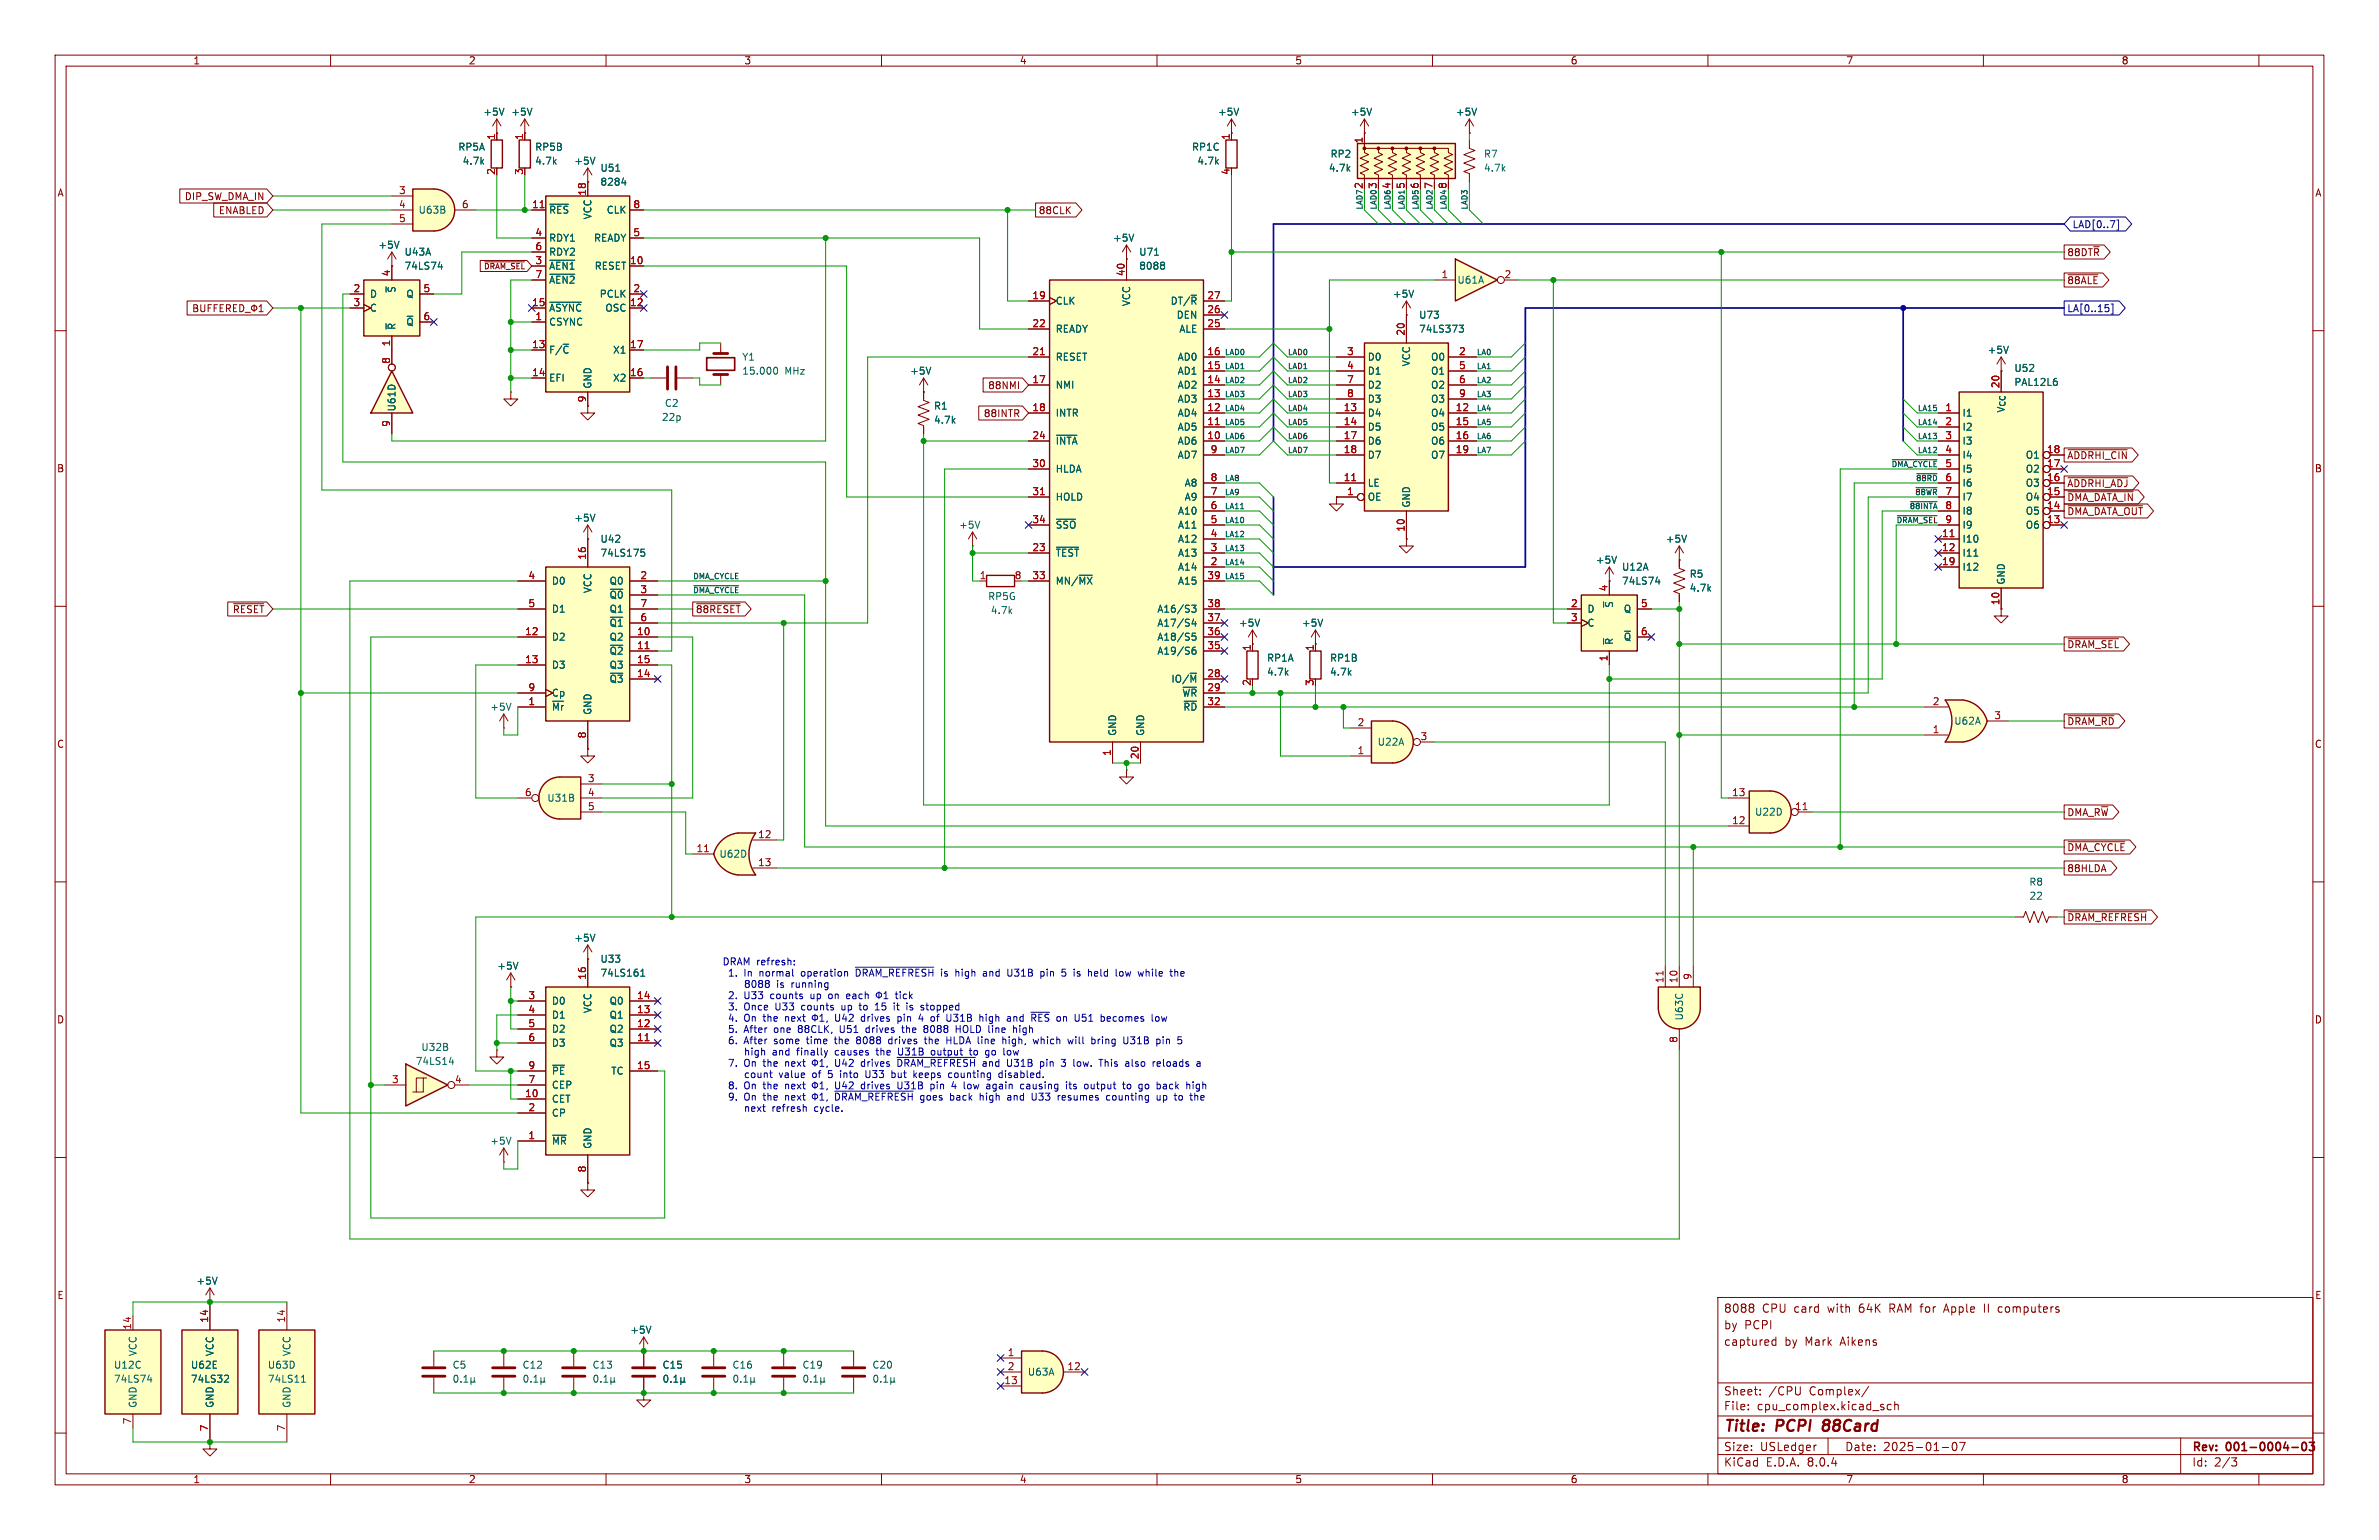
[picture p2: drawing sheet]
<svg xmlns="http://www.w3.org/2000/svg" width="432mm" height="279mm" viewBox="0 0 432 279" stroke-linecap="round" stroke-linejoin="round" font-family="sans-serif">
<defs><g id="words">
<g font-size="2.8" fill="#840000">
<text x="312.8" y="260.3">Title:</text>
<text x="322.5" y="260.3">PCPI</text>
<text x="331.7" y="260.3">88Card</text>
</g>
<g font-size="2.1" fill="#840000">
<text x="312.8" y="238.4">8088</text>
<text x="319.8" y="238.4">CPU card</text>
<text x="331.9" y="238.4">with</text>
<text x="337.7" y="238.4">64K</text>
<text x="343.4" y="238.4">RAM for</text>
<text x="353.6" y="238.4">Apple</text>
<text x="361" y="238.4">II</text>
<text x="363.7" y="238.4">computers</text>
<text x="312.8" y="244.4">captured</text>
<text x="312.8" y="241.4">by</text>
<text x="316.6" y="241.4">PCPI</text>
<text x="323.9" y="244.4">by</text>
<text x="327.7" y="244.4">Mark</text>
<text x="334.2" y="244.4">Aikens</text>
<text x="312.8" y="256.1">File:</text>
<text x="312.8" y="253.4">Sheet:</text>
<text x="318.9" y="256.1">cpu_complex.kicad_sch</text>
<text x="321" y="253.4">/CPU</text>
<text x="328.5" y="253.4">Complex/</text>
<text x="312.8" y="263.5">Size:</text>
<text x="319.5" y="263.5">USLedger</text>
<text x="334.8" y="263.5">Date:</text>
<text x="341.8" y="263.5">2025-01-07</text>
<text x="397.8" y="263.7">Rev:</text>
<text x="404.2" y="263.7">001-0004-03</text>
<text x="312.8" y="266.3">KiCad</text>
<text x="320.5" y="266.3">E.D.A.</text>
<text x="328.1" y="266.3">8.0.4</text>
<text x="397.8" y="266.3">Id:</text>
<text x="401.9" y="266.3">2/3</text>
</g>
<g font-size="1.8" fill="#840000">
<text x="35" y="11.9">1</text>
<text x="85" y="11.9">2</text>
<text x="135" y="11.9">3</text>
<text x="185" y="11.9">4</text>
<text x="235" y="11.9">5</text>
<text x="285" y="11.9">6</text>
<text x="335" y="11.9">7</text>
<text x="385" y="11.9">8</text>
<text x="10.3" y="35.9">A</text>
<text x="420.1" y="35.9">A</text>
<text x="33.4" y="36.5">DIP_SW_DMA_IN</text>
<text x="39.6" y="39.1">ENABLED</text>
<text x="188.4" y="39.1">88CLK</text>
<text x="375.1" y="46.7">88DT~{R}</text>
<text x="375.1" y="51.8">~{88ALE}</text>
<text x="179.3" y="70.8">88NMI</text>
<text x="178.5" y="75.9">88INTR</text>
<text x="375.1" y="83.5">~{ADDRHI_CIN}</text>
<text x="10.3" y="85.9">B</text>
<text x="375.1" y="88.6">~{ADDRHI_ADJ}</text>
<text x="420.1" y="85.9">B</text>
<text x="375.1" y="93.7">~{DMA_DATA_OUT}</text>
<text x="375.1" y="91.1">~{DMA_DATA_IN}</text>
<text x="42.2" y="111.4">~{RESET}</text>
<text x="126.2" y="111.4">~{88RESET}</text>
<text x="375.1" y="117.8">~{DRAM_SEL}</text>
<text x="375.1" y="131.8">~{DRAM_RD}</text>
<text x="10.3" y="135.9">C</text>
<text x="420.1" y="135.9">C</text>
<text x="375.1" y="148.3">DMA_R~{W}</text>
<text x="375.1" y="154.6">~{DMA_CYCLE}</text>
<text x="375.1" y="158.4">88HLDA</text>
<text x="375.1" y="167.3">~{DRAM_REFRESH}</text>
<text x="10.3" y="185.9">D</text>
<text x="420.1" y="185.9">D</text>
<text x="10.3" y="235.9">E</text>
<text x="420.1" y="235.9">E</text>
<text x="35" y="269.3">1</text>
<text x="85" y="269.3">2</text>
<text x="135" y="269.3">3</text>
<text x="185" y="269.3">4</text>
<text x="235" y="269.3">5</text>
<text x="285" y="269.3">6</text>
<text x="335" y="269.3">7</text>
<text x="385" y="269.3">8</text>
</g>
<g font-size="1.8" fill="#006464">
<text x="87.6" y="21.2">+5V</text>
<text x="92.7" y="21.2">+5V</text>
<text x="221" y="21.2">+5V</text>
<text x="245.1" y="21.2">+5V</text>
<text x="264.2" y="21.2">+5V</text>
<text x="83.1" y="27.5">RP5A</text>
<text x="97" y="27.5">RP5B</text>
<text x="216.3" y="27.5">RP1C</text>
<text x="241.4" y="28.8">RP2</text>
<text x="269.3" y="28.8">R7</text>
<text x="83.9" y="30.1">4.7k</text>
<text x="97" y="30.1">4.7k</text>
<text x="104.1" y="30.1">+5V</text>
<text x="108.9" y="31.3">U51</text>
<text x="108.9" y="33.9">8284</text>
<text x="217.2" y="30.1">4.7k</text>
<text x="241.1" y="31.3">4.7k</text>
<text x="269.3" y="31.3">4.7k</text>
<text x="75.9" y="39">U63B</text>
<text x="99.6" y="39">~{RES}</text>
<text x="107.5" y="39.9" transform="rotate(-90 107.5 39.9)">VCC</text>
<text x="110" y="39">CLK</text>
<text x="68.6" y="45.3">+5V</text>
<text x="73.3" y="46.6">U43A</text>
<text x="99.6" y="44">RDY1</text>
<text x="99.6" y="46.6">RDY2</text>
<text x="107.7" y="44">READY</text>
<text x="201.9" y="44">+5V</text>
<text x="206.7" y="46.6">U71</text>
<text x="72" y="53.2" transform="rotate(-90 72 53.2)">~{S}</text>
<text x="73.3" y="49.1">74LS74</text>
<text x="99.6" y="49.1">~{AEN1}</text>
<text x="99.6" y="51.7">~{AEN2}</text>
<text x="107.8" y="49.1">RESET</text>
<text x="206.7" y="49.1">8088</text>
<text x="264.4" y="51.7">U61A</text>
<text x="67.1" y="54.2">D</text>
<text x="67.1" y="56.7">C</text>
<text x="72" y="59.9" transform="rotate(-90 72 59.9)">~{R}</text>
<text x="73.7" y="54.2">Q</text>
<text x="73.7" y="59.3">~{Q}</text>
<text x="99.6" y="59.3">CSYNC</text>
<text x="99.6" y="56.7">~{ASYNC}</text>
<text x="108.8" y="54.2">PCLK</text>
<text x="109.8" y="56.7">OSC</text>
<text x="191.5" y="55.5">CLK</text>
<text x="205.3" y="55.6" transform="rotate(-90 205.3 55.6)">VCC</text>
<text x="212.4" y="55.5">DT/~{R}</text>
<text x="213.5" y="58">DEN</text>
<text x="252.7" y="54.2">+5V</text>
<text x="257.5" y="58">U73</text>
<text x="99.6" y="64.4">F/~{C}</text>
<text x="111.2" y="64.4">X1</text>
<text x="134.6" y="65.6">Y1</text>
<text x="191.5" y="65.6">RESET</text>
<text x="191.5" y="60.6">READY</text>
<text x="213.7" y="65.6">AD0</text>
<text x="214" y="60.6">ALE</text>
<text x="248.2" y="65.6">D0</text>
<text x="257.5" y="60.6">74LS373</text>
<text x="259.6" y="65.6">O0</text>
<text x="360.7" y="64.4">+5V</text>
<text x="99.6" y="69.4">EFI</text>
<text x="107.5" y="70.6" transform="rotate(-90 107.5 70.6)">GND</text>
<text x="111.2" y="69.4">X2</text>
<text x="134.6" y="68.2">15.000</text>
<text x="142.5" y="68.2">MHz</text>
<text x="165.1" y="68.2">+5V</text>
<text x="191.5" y="70.7">NMI</text>
<text x="213.7" y="70.7">AD2</text>
<text x="213.7" y="68.2">AD1</text>
<text x="248.2" y="68.2">D1</text>
<text x="248.2" y="70.7">D2</text>
<text x="256.1" y="66.6" transform="rotate(-90 256.1 66.6)">VCC</text>
<text x="259.6" y="68.2">O1</text>
<text x="259.6" y="70.7">O2</text>
<text x="365.5" y="67.7">U52</text>
<text x="365.5" y="70.2">PAL12L6</text>
<text x="72" y="74.7" transform="rotate(-90 72 74.7)">U61D</text>
<text x="120" y="76.6">22p</text>
<text x="120.6" y="74">C2</text>
<text x="169.4" y="74.5">R1</text>
<text x="169.4" y="77.1">4.7k</text>
<text x="191.5" y="75.8">INTR</text>
<text x="213.7" y="75.8">AD4</text>
<text x="213.7" y="73.3">AD3</text>
<text x="248.2" y="75.8">D4</text>
<text x="248.2" y="73.3">D3</text>
<text x="259.6" y="75.8">O4</text>
<text x="259.6" y="73.3">O3</text>
<text x="356.1" y="75.8">I1</text>
<text x="364.1" y="75" transform="rotate(-90 364.1 75)">V_{CC}</text>
<text x="191.5" y="80.9">~{INTA}</text>
<text x="213.7" y="80.9">AD6</text>
<text x="213.7" y="78.3">AD5</text>
<text x="213.7" y="83.4">AD7</text>
<text x="248.2" y="78.3">D5</text>
<text x="248.2" y="80.9">D6</text>
<text x="248.2" y="83.4">D7</text>
<text x="259.6" y="78.3">O5</text>
<text x="259.6" y="80.9">O6</text>
<text x="259.6" y="83.4">O7</text>
<text x="356.1" y="78.3">I2</text>
<text x="356.1" y="80.9">I3</text>
<text x="356.1" y="83.4">I4</text>
<text x="367.6" y="83.4">O1</text>
<text x="191.5" y="86">HLDA</text>
<text x="214.9" y="88.5">A8</text>
<text x="248.2" y="88.5">LE</text>
<text x="356.1" y="86">I5</text>
<text x="356.1" y="88.5">I6</text>
<text x="367.6" y="88.5">O3</text>
<text x="367.6" y="86">O2</text>
<text x="104.1" y="94.8">+5V</text>
<text x="191.5" y="91">HOLD</text>
<text x="213.7" y="93.6">A10</text>
<text x="214.9" y="91">A9</text>
<text x="248.2" y="91">OE</text>
<text x="256.1" y="92.2" transform="rotate(-90 256.1 92.2)">GND</text>
<text x="356.1" y="91">I7</text>
<text x="356.1" y="93.6">I8</text>
<text x="367.6" y="93.6">O5</text>
<text x="367.6" y="91">O4</text>
<text x="108.9" y="98.7">U42</text>
<text x="108.9" y="101.2">74LS175</text>
<text x="174" y="96.1">+5V</text>
<text x="191.5" y="101.2">~{TEST}</text>
<text x="191.5" y="96.1">~{SSO}</text>
<text x="213.7" y="101.2">A13</text>
<text x="213.7" y="98.7">A12</text>
<text x="213.7" y="96.1">A11</text>
<text x="302.3" y="98.7">+5V</text>
<text x="356.1" y="98.7">I10</text>
<text x="356.1" y="101.2">I11</text>
<text x="356.1" y="96.1">I9</text>
<text x="367.6" y="96.1">O6</text>
<text x="100.1" y="106.3">D0</text>
<text x="107.5" y="107.7" transform="rotate(-90 107.5 107.7)">VCC</text>
<text x="110.5" y="106.3">Q0</text>
<text x="191.5" y="106.3">MN/~{MX}</text>
<text x="213.7" y="103.7">A14</text>
<text x="213.7" y="106.3">A15</text>
<text x="289.6" y="102.5">+5V</text>
<text x="294.3" y="103.7">U12A</text>
<text x="294.3" y="106.3">74LS74</text>
<text x="306.6" y="105">R5</text>
<text x="306.6" y="107.5">4.7k</text>
<text x="356.1" y="103.7">I12</text>
<text x="364.1" y="106.2" transform="rotate(-90 364.1 106.2)">GND</text>
<text x="100.1" y="111.4">D1</text>
<text x="110.5" y="108.8">~{Q0}</text>
<text x="110.5" y="113.9">~{Q1}</text>
<text x="110.5" y="111.4">Q1</text>
<text x="179.3" y="109.1">RP5G</text>
<text x="179.7" y="111.6">4.7k</text>
<text x="210" y="113.9">A17/S4</text>
<text x="210" y="111.4">A16/S3</text>
<text x="224.8" y="113.9">+5V</text>
<text x="236.2" y="113.9">+5V</text>
<text x="288" y="111.4">D</text>
<text x="288" y="113.9">C</text>
<text x="293" y="110.4" transform="rotate(-90 293 110.4)">~{S}</text>
<text x="294.6" y="111.4">Q</text>
<text x="100.1" y="116.4">D2</text>
<text x="110.5" y="116.4">Q2</text>
<text x="110.5" y="119">~{Q2}</text>
<text x="210" y="119">A19/S6</text>
<text x="210" y="116.4">A18/S5</text>
<text x="293" y="117.1" transform="rotate(-90 293 117.1)">~{R}</text>
<text x="294.6" y="116.4">~{Q}</text>
<text x="100.1" y="121.5">D3</text>
<text x="110.5" y="124.1">~{Q3}</text>
<text x="110.5" y="121.5">Q3</text>
<text x="212.5" y="124.1">IO/~{M}</text>
<text x="229.9" y="120.2">RP1A</text>
<text x="229.9" y="122.8">4.7k</text>
<text x="241.3" y="120.2">RP1B</text>
<text x="241.3" y="122.8">4.7k</text>
<text x="88.9" y="129.1">+5V</text>
<text x="100.1" y="129.1">~{Mr}</text>
<text x="100.1" y="126.6">Cp</text>
<text x="107.5" y="129.8" transform="rotate(-90 107.5 129.8)">GND</text>
<text x="214.5" y="126.6">~{WR}</text>
<text x="214.7" y="129.1">~{RD}</text>
<text x="354.6" y="131.7">U62A</text>
<text x="202.8" y="133.6" transform="rotate(-90 202.8 133.6)">GND</text>
<text x="207.9" y="133.6" transform="rotate(-90 207.9 133.6)">GND</text>
<text x="250" y="135.5">U22A</text>
<text x="99.2" y="145.6">U31B</text>
<text x="318.4" y="148.2">U22D</text>
<text x="130.5" y="155.8">U62D</text>
<text x="368.2" y="160.9">R8</text>
<text x="368.3" y="163.4">22</text>
<text x="104.1" y="171">+5V</text>
<text x="90.2" y="176.1">+5V</text>
<text x="108.9" y="174.9">U33</text>
<text x="108.9" y="177.4">74LS161</text>
<text x="100.1" y="182.5">D0</text>
<text x="100.1" y="185">D1</text>
<text x="107.5" y="183.9" transform="rotate(-90 107.5 183.9)">VCC</text>
<text x="110.5" y="185">Q1</text>
<text x="110.5" y="182.5">Q0</text>
<text x="305.7" y="185.2" transform="rotate(-90 305.7 185.2)">U63C</text>
<text x="76.4" y="190.9">U32B</text>
<text x="100.1" y="187.6">D2</text>
<text x="100.1" y="190.1">D3</text>
<text x="110.5" y="190.1">Q3</text>
<text x="110.5" y="187.6">Q2</text>
<text x="75.4" y="193.4">74LS14</text>
<text x="100.1" y="197.7">CEP</text>
<text x="100.1" y="195.2">~{PE}</text>
<text x="110.8" y="195.2">TC</text>
<text x="100.1" y="200.3">CET</text>
<text x="100.1" y="202.8">CP</text>
<text x="88.9" y="207.9">+5V</text>
<text x="100.1" y="207.9">~{MR}</text>
<text x="107.5" y="208.5" transform="rotate(-90 107.5 208.5)">GND</text>
<text x="35.6" y="233.3">+5V</text>
<text x="114.3" y="242.2">+5V</text>
<text x="20.6" y="248.5">U12C</text>
<text x="20.6" y="251.1">74LS74</text>
<text x="25" y="246.1" transform="rotate(-90 25 246.1)">VCC</text>
<text x="34.6" y="248.5">U62E</text>
<text x="34.6" y="251.1">74LS32</text>
<text x="39" y="246.1" transform="rotate(-90 39 246.1)">VCC</text>
<text x="48.5" y="248.5">U63D</text>
<text x="48.5" y="251.1">74LS11</text>
<text x="52.9" y="246.1" transform="rotate(-90 52.9 246.1)">VCC</text>
<text x="82.1" y="248.5">C5</text>
<text x="94.8" y="248.5">C12</text>
<text x="107.5" y="248.5">C13</text>
<text x="120.2" y="248.5">C15</text>
<text x="132.9" y="248.5">C16</text>
<text x="145.6" y="248.5">C19</text>
<text x="158.3" y="248.5">C20</text>
<text x="186.5" y="249.8">U63A</text>
<text x="25" y="255.5" transform="rotate(-90 25 255.5)">GND</text>
<text x="39" y="255.5" transform="rotate(-90 39 255.5)">GND</text>
<text x="52.9" y="255.5" transform="rotate(-90 52.9 255.5)">GND</text>
</g>
<g font-size="1.8" fill="#a90000">
<text x="89.9" y="25.5" transform="rotate(-90 89.9 25.5)">1</text>
<text x="95" y="25.5" transform="rotate(-90 95 25.5)">1</text>
<text x="223.3" y="25.5" transform="rotate(-90 223.3 25.5)">1</text>
<text x="247.4" y="26.1" transform="rotate(-90 247.4 26.1)">1</text>
<text x="72.3" y="35.3">3</text>
<text x="89.9" y="31.8" transform="rotate(-90 89.9 31.8)">2</text>
<text x="95" y="31.8" transform="rotate(-90 95 31.8)">3</text>
<text x="106.4" y="35.6" transform="rotate(-90 106.4 35.6)">18</text>
<text x="223.3" y="31.8" transform="rotate(-90 223.3 31.8)">4</text>
<text x="247.4" y="34.4" transform="rotate(-90 247.4 34.4)">2</text>
<text x="249.9" y="34.4" transform="rotate(-90 249.9 34.4)">3</text>
<text x="252.5" y="34.4" transform="rotate(-90 252.5 34.4)">4</text>
<text x="255" y="34.4" transform="rotate(-90 255 34.4)">5</text>
<text x="257.6" y="34.4" transform="rotate(-90 257.6 34.4)">6</text>
<text x="260.1" y="34.4" transform="rotate(-90 260.1 34.4)">7</text>
<text x="262.6" y="34.4" transform="rotate(-90 262.6 34.4)">8</text>
<text x="72.3" y="37.8">4</text>
<text x="72.3" y="40.4">5</text>
<text x="83.7" y="37.8">6</text>
<text x="96.5" y="37.8">11</text>
<text x="114.9" y="37.8">8</text>
<text x="97.1" y="42.9">4</text>
<text x="97.1" y="45.5">6</text>
<text x="114.9" y="42.9">5</text>
<text x="64.1" y="53.1">2</text>
<text x="70.9" y="50.2" transform="rotate(-90 70.9 50.2)">4</text>
<text x="76.8" y="53.1">5</text>
<text x="97.1" y="48">3</text>
<text x="97.1" y="50.5">7</text>
<text x="114.3" y="48">10</text>
<text x="114.9" y="53.1">2</text>
<text x="204.2" y="50.2" transform="rotate(-90 204.2 50.2)">40</text>
<text x="261.5" y="50.5">1</text>
<text x="273" y="50.5">2</text>
<text x="64.1" y="55.6">3</text>
<text x="76.8" y="58.2">6</text>
<text x="96.5" y="55.6">15</text>
<text x="97.1" y="58.2">1</text>
<text x="114.3" y="55.6">12</text>
<text x="187.3" y="54.4">19</text>
<text x="187.3" y="59.4">22</text>
<text x="219" y="59.4">25</text>
<text x="219" y="56.9">26</text>
<text x="219" y="54.4">27</text>
<text x="70.9" y="62.9" transform="rotate(-90 70.9 62.9)">1</text>
<text x="96.5" y="63.2">13</text>
<text x="114.3" y="63.2">17</text>
<text x="187.3" y="64.5">21</text>
<text x="219" y="64.5">16</text>
<text x="244.4" y="64.5">3</text>
<text x="255" y="61" transform="rotate(-90 255 61)">20</text>
<text x="264.7" y="64.5">2</text>
<text x="70.9" y="66.1" transform="rotate(-90 70.9 66.1)">8</text>
<text x="96.5" y="68.3">14</text>
<text x="114.3" y="68.3">16</text>
<text x="187.3" y="69.6">17</text>
<text x="219" y="69.6">14</text>
<text x="219" y="67.1">15</text>
<text x="244.4" y="67.1">4</text>
<text x="244.4" y="69.6">7</text>
<text x="264.7" y="67.1">5</text>
<text x="264.7" y="69.6">6</text>
<text x="363" y="70.5" transform="rotate(-90 363 70.5)">20</text>
<text x="70.9" y="77.5" transform="rotate(-90 70.9 77.5)">9</text>
<text x="106.4" y="73.1" transform="rotate(-90 106.4 73.1)">9</text>
<text x="187.3" y="74.7">18</text>
<text x="219" y="77.2">11</text>
<text x="219" y="74.7">12</text>
<text x="219" y="72.1">13</text>
<text x="243.8" y="74.7">13</text>
<text x="243.8" y="77.2">14</text>
<text x="244.4" y="72.1">8</text>
<text x="264.1" y="74.7">12</text>
<text x="264.1" y="77.2">15</text>
<text x="264.7" y="72.1">9</text>
<text x="353" y="74.7">1</text>
<text x="353" y="77.2">2</text>
<text x="187.3" y="79.8">24</text>
<text x="219" y="79.8">10</text>
<text x="219.6" y="82.3">9</text>
<text x="243.8" y="79.8">17</text>
<text x="243.8" y="82.3">18</text>
<text x="264.1" y="79.8">16</text>
<text x="264.1" y="82.3">19</text>
<text x="353" y="79.8">3</text>
<text x="353" y="82.3">4</text>
<text x="371.4" y="82.3">18</text>
<text x="187.3" y="84.8">30</text>
<text x="187.3" y="89.9">31</text>
<text x="219.6" y="89.9">7</text>
<text x="219.6" y="87.4">8</text>
<text x="243.8" y="87.4">11</text>
<text x="244.4" y="89.9">1</text>
<text x="353" y="84.8">5</text>
<text x="353" y="87.4">6</text>
<text x="353" y="89.9">7</text>
<text x="371.4" y="89.9">15</text>
<text x="371.4" y="87.4">16</text>
<text x="371.4" y="84.8">17</text>
<text x="187.3" y="95">34</text>
<text x="219.6" y="95">5</text>
<text x="219.6" y="92.5">6</text>
<text x="353" y="92.5">8</text>
<text x="353" y="95">9</text>
<text x="371.4" y="95">13</text>
<text x="371.4" y="92.5">14</text>
<text x="106.4" y="101.6" transform="rotate(-90 106.4 101.6)">16</text>
<text x="187.3" y="100.1">23</text>
<text x="219.6" y="100.1">3</text>
<text x="219.6" y="97.5">4</text>
<text x="255" y="96.6" transform="rotate(-90 255 96.6)">10</text>
<text x="352.4" y="97.5">11</text>
<text x="352.4" y="100.1">12</text>
<text x="95.8" y="105.2">4</text>
<text x="116.1" y="105.2">2</text>
<text x="116.1" y="107.7">3</text>
<text x="177.7" y="105.2">1</text>
<text x="184.1" y="105.2">8</text>
<text x="187.3" y="105.2">33</text>
<text x="219" y="105.2">39</text>
<text x="219.6" y="102.6">2</text>
<text x="291.8" y="107.4" transform="rotate(-90 291.8 107.4)">4</text>
<text x="352.4" y="102.6">19</text>
<text x="95.8" y="110.2">5</text>
<text x="116.1" y="112.8">6</text>
<text x="116.1" y="110.2">7</text>
<text x="219" y="112.8">37</text>
<text x="219" y="110.2">38</text>
<text x="285" y="110.2">2</text>
<text x="285" y="112.8">3</text>
<text x="297.7" y="110.2">5</text>
<text x="363" y="109.9" transform="rotate(-90 363 109.9)">10</text>
<text x="95.2" y="115.3">12</text>
<text x="115.5" y="115.3">10</text>
<text x="115.5" y="117.9">11</text>
<text x="219" y="117.9">35</text>
<text x="219" y="115.3">36</text>
<text x="227.1" y="118.2" transform="rotate(-90 227.1 118.2)">1</text>
<text x="238.5" y="118.2" transform="rotate(-90 238.5 118.2)">1</text>
<text x="297.7" y="115.3">6</text>
<text x="95.2" y="120.4">13</text>
<text x="95.8" y="125.5">9</text>
<text x="115.5" y="122.9">14</text>
<text x="115.5" y="120.4">15</text>
<text x="219" y="122.9">28</text>
<text x="219" y="125.5">29</text>
<text x="227.1" y="124.5" transform="rotate(-90 227.1 124.5)">2</text>
<text x="238.5" y="124.5" transform="rotate(-90 238.5 124.5)">3</text>
<text x="291.8" y="120.1" transform="rotate(-90 291.8 120.1)">1</text>
<text x="95.8" y="128">1</text>
<text x="219" y="128">32</text>
<text x="246.3" y="131.8">2</text>
<text x="350.7" y="128">2</text>
<text x="361.9" y="130.6">3</text>
<text x="106.4" y="134.1" transform="rotate(-90 106.4 134.1)">8</text>
<text x="201.7" y="137.2" transform="rotate(-90 201.7 137.2)">1</text>
<text x="206.8" y="137.8" transform="rotate(-90 206.8 137.8)">20</text>
<text x="246.3" y="136.9">1</text>
<text x="257.7" y="134.4">3</text>
<text x="350.7" y="133.1">1</text>
<text x="106.6" y="142">3</text>
<text x="95.2" y="144.5">6</text>
<text x="106.6" y="144.5">4</text>
<text x="106.6" y="147.1">5</text>
<text x="314.3" y="149.6">12</text>
<text x="314.3" y="144.5">13</text>
<text x="325.7" y="147.1">11</text>
<text x="126.3" y="154.7">11</text>
<text x="137.5" y="152.1">12</text>
<text x="137.5" y="157.2">13</text>
<text x="106.4" y="177.8" transform="rotate(-90 106.4 177.8)">16</text>
<text x="302" y="178.5" transform="rotate(-90 302 178.5)">11</text>
<text x="304.5" y="178.5" transform="rotate(-90 304.5 178.5)">10</text>
<text x="307.1" y="177.9" transform="rotate(-90 307.1 177.9)">9</text>
<text x="95.8" y="181.4">3</text>
<text x="95.8" y="183.9">4</text>
<text x="115.5" y="183.9">13</text>
<text x="115.5" y="181.4">14</text>
<text x="95.8" y="186.4">5</text>
<text x="95.8" y="189">6</text>
<text x="115.5" y="189">11</text>
<text x="115.5" y="186.4">12</text>
<text x="304.5" y="189.3" transform="rotate(-90 304.5 189.3)">8</text>
<text x="71" y="196.6">3</text>
<text x="82.5" y="196.6">4</text>
<text x="95.8" y="196.6">7</text>
<text x="95.8" y="194.1">9</text>
<text x="115.5" y="194.1">15</text>
<text x="95.2" y="199.1">10</text>
<text x="95.8" y="201.7">2</text>
<text x="95.8" y="206.8">1</text>
<text x="106.4" y="212.8" transform="rotate(-90 106.4 212.8)">8</text>
<text x="23.9" y="241.3" transform="rotate(-90 23.9 241.3)">14</text>
<text x="37.8" y="240.1" transform="rotate(-90 37.8 240.1)">14</text>
<text x="51.8" y="240.1" transform="rotate(-90 51.8 240.1)">14</text>
<text x="182.2" y="251.2">13</text>
<text x="182.8" y="246.1">1</text>
<text x="182.8" y="248.7">2</text>
<text x="193.6" y="248.7">12</text>
<text x="23.9" y="258.5" transform="rotate(-90 23.9 258.5)">7</text>
<text x="37.8" y="259.8" transform="rotate(-90 37.8 259.8)">7</text>
<text x="51.8" y="259.8" transform="rotate(-90 51.8 259.8)">7</text>
</g>
<g font-size="1.8" fill="#000084">
<text x="376.1" y="41.6">LAD[0..7]</text>
<text x="375.1" y="56.8">LA[0..15]</text>
</g>
<g font-size="1.8" fill="#0000c2">
<text x="131.1" y="175.5">DRAM refresh:</text>
<text x="132.2" y="177.5">1.</text>
<text x="135.2" y="177.5">In</text>
<text x="135.7" y="179.6">8088</text>
<text x="138.1" y="177.5">normal</text>
<text x="141.8" y="179.6">is</text>
<text x="144.6" y="179.6">running</text>
<text x="145.9" y="177.5">operation</text>
<text x="156" y="177.5">~{DRAM_REFRESH}</text>
<text x="171.7" y="177.5">is</text>
<text x="174.5" y="177.5">high</text>
<text x="179.7" y="177.5">and</text>
<text x="184.4" y="177.5">U31B</text>
<text x="190.5" y="177.5">pin</text>
<text x="194.6" y="177.5">5</text>
<text x="197" y="177.5">is</text>
<text x="199.8" y="177.5">held</text>
<text x="205" y="177.5">low</text>
<text x="209.3" y="177.5">while</text>
<text x="132.2" y="181.6">2.</text>
<text x="132.2" y="183.6">3.</text>
<text x="132.2" y="185.7">4.</text>
<text x="135.2" y="181.6">U33</text>
<text x="135.2" y="183.6">Once</text>
<text x="135.2" y="185.7">On</text>
<text x="138.9" y="185.7">the</text>
<text x="140.1" y="181.6">counts</text>
<text x="141" y="183.6">U33</text>
<text x="143" y="185.7">next</text>
<text x="146" y="183.6">counts</text>
<text x="147.6" y="181.6">up</text>
<text x="151.1" y="181.6">on</text>
<text x="152.5" y="185.7">U42</text>
<text x="153.4" y="183.6">up</text>
<text x="154.5" y="181.6">each</text>
<text x="156.9" y="183.6">to</text>
<text x="157.4" y="185.7">drives</text>
<text x="159.9" y="183.6">15</text>
<text x="163.5" y="183.6">it</text>
<text x="164.2" y="185.7">pin</text>
<text x="166" y="183.6">is</text>
<text x="168.3" y="185.7">4</text>
<text x="168.8" y="183.6">stopped</text>
<text x="170.7" y="185.7">of</text>
<text x="173.7" y="185.7">U31B</text>
<text x="179.9" y="185.7">high</text>
<text x="185.1" y="185.7">and</text>
<text x="189.7" y="185.7">~{RES}</text>
<text x="194.5" y="185.7">on</text>
<text x="198" y="185.7">U51</text>
<text x="202.9" y="185.7">becomes</text>
<text x="132.2" y="187.7">5.</text>
<text x="132.2" y="189.8">6.</text>
<text x="135.2" y="187.7">After</text>
<text x="135.2" y="189.8">After</text>
<text x="135.7" y="191.8">high</text>
<text x="140.8" y="187.7">one</text>
<text x="140.8" y="189.8">some</text>
<text x="141" y="191.8">and</text>
<text x="145.4" y="187.7">88CLK,</text>
<text x="145.6" y="191.8">finally</text>
<text x="146.9" y="189.8">time</text>
<text x="152.2" y="189.8">the</text>
<text x="152.7" y="191.8">causes</text>
<text x="153.1" y="187.7">U51</text>
<text x="156.4" y="189.8">8088</text>
<text x="158" y="187.7">drives</text>
<text x="160.4" y="191.8">the</text>
<text x="162.4" y="189.8">drives</text>
<text x="164.5" y="191.8">U31B</text>
<text x="164.8" y="187.7">the</text>
<text x="169" y="187.7">8088</text>
<text x="169.2" y="189.8">the</text>
<text x="170.7" y="191.8">output</text>
<text x="173.3" y="189.8">HLDA line</text>
<text x="175" y="187.7">HOLD line</text>
<text x="177.9" y="191.8">to</text>
<text x="181" y="191.8">go</text>
<text x="183.9" y="189.8">high,</text>
<text x="184.4" y="191.8">low</text>
<text x="185.8" y="187.7">high</text>
<text x="189.7" y="189.8">which</text>
<text x="196.2" y="189.8">will</text>
<text x="200.6" y="189.8">bring</text>
<text x="206.6" y="189.8">U31B</text>
<text x="212.8" y="189.8">pin</text>
<text x="132.2" y="193.9">7.</text>
<text x="132.2" y="198">8.</text>
<text x="135.2" y="193.9">On</text>
<text x="135.2" y="198">On</text>
<text x="135.7" y="195.9">count</text>
<text x="138.9" y="193.9">the</text>
<text x="138.9" y="198">the</text>
<text x="142.2" y="195.9">value</text>
<text x="143" y="193.9">next</text>
<text x="143" y="198">next</text>
<text x="148.4" y="195.9">of</text>
<text x="151.4" y="195.9">5</text>
<text x="152.5" y="193.9">U42</text>
<text x="152.5" y="198">U42</text>
<text x="153.8" y="195.9">into</text>
<text x="157.4" y="193.9">drives</text>
<text x="157.4" y="198">drives</text>
<text x="158.6" y="195.9">U33</text>
<text x="163.5" y="195.9">but</text>
<text x="164.2" y="193.9">~{DRAM_REFRESH}</text>
<text x="164.2" y="198">U31B</text>
<text x="167.7" y="195.9">keeps</text>
<text x="170.4" y="198">pin</text>
<text x="174.3" y="195.9">counting</text>
<text x="174.5" y="198">4</text>
<text x="176.8" y="198">low</text>
<text x="179.9" y="193.9">and</text>
<text x="181.2" y="198">again</text>
<text x="183.6" y="195.9">disabled.</text>
<text x="184.5" y="193.9">U31B</text>
<text x="187.5" y="198">causing</text>
<text x="190.7" y="193.9">pin</text>
<text x="194.8" y="193.9">3</text>
<text x="196" y="198">its</text>
<text x="197.1" y="193.9">low.</text>
<text x="199.5" y="198">output</text>
<text x="202.1" y="193.9">This</text>
<text x="206.8" y="198">to</text>
<text x="207" y="193.9">also</text>
<text x="209.8" y="198">go</text>
<text x="212.1" y="193.9">reloads</text>
<text x="213.3" y="198">back</text>
<text x="218.9" y="198">high</text>
<text x="132.2" y="200">9.</text>
<text x="135.2" y="200">On</text>
<text x="135.7" y="202">next</text>
<text x="138.9" y="200">the</text>
<text x="140.9" y="202">refresh</text>
<text x="143" y="200">next</text>
<text x="148.7" y="202">cycle.</text>
<text x="152.5" y="200">~{DRAM_REFRESH}</text>
<text x="168.2" y="200">goes</text>
<text x="173.8" y="200">back</text>
<text x="179.3" y="200">high</text>
<text x="184.6" y="200">and</text>
<text x="189.2" y="200">U33</text>
<text x="194.1" y="200">resumes</text>
<text x="203.1" y="200">counting</text>
<text x="212.5" y="200">up</text>
<text x="215.9" y="200">to</text>
</g>
<g font-size="1.4" fill="#0f0f0f">
<text x="247.4" y="38.2" transform="rotate(-90 247.4 38.2)">LAD7</text>
<text x="249.9" y="38.2" transform="rotate(-90 249.9 38.2)">LAD0</text>
<text x="252.5" y="38.2" transform="rotate(-90 252.5 38.2)">LAD6</text>
<text x="255" y="38.2" transform="rotate(-90 255 38.2)">LAD1</text>
<text x="257.5" y="38.2" transform="rotate(-90 257.5 38.2)">LAD5</text>
<text x="260.1" y="38.2" transform="rotate(-90 260.1 38.2)">LAD2</text>
<text x="262.6" y="38.2" transform="rotate(-90 262.6 38.2)">LAD4</text>
<text x="266.4" y="38.2" transform="rotate(-90 266.4 38.2)">LAD3</text>
<text x="222.2" y="64.5">LAD0</text>
<text x="233.7" y="64.5">LAD0</text>
<text x="268" y="64.5">LA0</text>
<text x="222.2" y="69.6">LAD2</text>
<text x="222.2" y="67">LAD1</text>
<text x="233.7" y="67">LAD1</text>
<text x="233.7" y="69.6">LAD2</text>
<text x="268" y="69.6">LA2</text>
<text x="268" y="67">LA1</text>
<text x="222.2" y="74.7">LAD4</text>
<text x="222.2" y="77.2">LAD5</text>
<text x="222.2" y="72.1">LAD3</text>
<text x="233.7" y="72.1">LAD3</text>
<text x="233.7" y="74.7">LAD4</text>
<text x="233.7" y="77.2">LAD5</text>
<text x="268" y="74.7">LA4</text>
<text x="268" y="77.2">LA5</text>
<text x="268" y="72.1">LA3</text>
<text x="348" y="77.2">LA14</text>
<text x="348" y="74.7">LA15</text>
<text x="222.2" y="82.3">LAD7</text>
<text x="222.2" y="79.7">LAD6</text>
<text x="233.7" y="82.3">LAD7</text>
<text x="233.7" y="79.7">LAD6</text>
<text x="268" y="79.7">LA6</text>
<text x="268" y="82.3">LA7</text>
<text x="348" y="79.7">LA13</text>
<text x="348" y="82.3">LA12</text>
<text x="222.2" y="87.4">LA8</text>
<text x="222.2" y="89.9">LA9</text>
<text x="343.2" y="84.8">~{DMA_CYCLE}</text>
<text x="347.5" y="89.9">~{88WR}</text>
<text x="347.6" y="87.4">~{88RD}</text>
<text x="222.2" y="92.4">LA11</text>
<text x="222.2" y="95">LA10</text>
<text x="344.1" y="95">~{DRAM_SEL}</text>
<text x="346.5" y="92.4">~{88INTA}</text>
<text x="222.2" y="97.5">LA12</text>
<text x="222.2" y="100.1">LA13</text>
<text x="125.7" y="105.1">DMA_CYCLE</text>
<text x="125.7" y="107.7">~{DMA_CYCLE}</text>
<text x="222.2" y="105.1">LA15</text>
<text x="222.2" y="102.6">LA14</text>
</g>
<text font-size="1.4" fill="#840000" x="87.7" y="49.1">~{DRAM_SEL}</text>
</g></defs>
<g fill="none" stroke="#840000" stroke-width=".18">
<path d="M10 10h411.8v259.4h-411.8zM12 12h407.8v255.4h-407.8zM60 10v2M110 10v2M160 10v2M210 10v2M260 10v2M310 10v2M360 10v2M410 10v2M247.6 24.1h.1M247.6 21.6l-.7 1.3"/>
<path d="M247.6 21.6v2.5M247.6 21.6l.8 1.3M10 60h2M71.1 48.3h.1M71.1 45.7l-.7 1.3M71.1 45.7v2.6M71.1 45.7l.8 1.3M419.8 60h2M10 110h2M419.8 110h2M10 160h2M419.8 160h2"/>
<path d="M10 210h2M419.8 210h2M311.8 235.4h108v32h-108zM318 236.6l.3 .3-.3 .3 .3 .3v.3l-.3 .3M352.9 237.7h.7M353.3 236.6l-.5 1.5M360.2 236.6v1.5M362.7 237.8l.3 .3h.3M363.3 237.1h-.3l-.3 .3M10 260h2M154.9 245.1v2.8M154.9 249.9v2.8"/>
<path d="M311.8 256.9h108M311.8 250.9h108M317.3 255.6v.2M317.3 254.9v.1M319.5 252.9v.2M319.5 252.2v.1M322.3 242.6v1.5M322.3 243.2l-.4-.1-.3 .3v.4l.2 .2h.5M326.8 251.6v1.2l-.3 .3M339.2 251.5l-1.3 1.9M341.5 255.3l.4 .1 .1 .2-.2 .2h-.3M341.5 254.8l.4 .1"/>
<path d="M343.3 254.9l-.5-.1-.3 .3v.4l.2 .2h.6M343.9 254.9l.2-.1 .4 .1v.9M343.9 254.3v1.5M419.8 260h2M60 267.4v2M110 267.4v2M160 267.4v2M210 267.4v2M260 267.4v2M310 267.4v2M311.8 263.9h108M311.8 260.9h108"/>
<path d="M329.5 262.2h.2M331.8 260.9v3M352.5 262.6h1.2M354.5 261.8l.2-.1a.8 .8 0 0 1 .5 .7 .8 .8 0 0 1-.5 .8 1 1 0 0 1-.2-1.4zM355.7 261.7h1l-.7 1.5M360 267.4v2M395.8 260.9v6.5M405 264.5h1l-.5 .6 .4 .1 .1 .5-.3 .3h-.4M410 267.4v2"/>
</g>
<path d="M416 262.6h1.1M418 261.7h.1a.8 .8 0 0 1 .6 .7 .8 .8 0 0 1-.6 .8 1 1 0 0 1-.1-1.5zM419.1 261.7h1l-.5 .5 .4 .2v.6l-.2 .2h-.4l-.3-.2" fill="none" stroke="#840000" stroke-width=".3"/>
<path d="M331 258.7l-.2 .5 .2 .3" fill="none" stroke="#840000" stroke-width=".4"/>
<path d="M249 19.6l-.5 1.3M72.4 43.8l-.4 1.2M158.8 249.6l.1-.1a.68 .68 0 0 1 .4 .6 .68 .68 0 0 1-.4 .7 .84 .84 0 0 1-.1-1.2zM159.9 250.6v.2M160.4 250.8h.7M160.4 249.9l.4-.4v1.3M161.7 250.6l.2 .2h.2l.2-.2M161.7 249.9v1.3M162.3 250.6l.2 .2M162.3 249.9v.7" fill="none" stroke="#006464" stroke-width=".18"/>
<path d="M152.9 249.7h4.1M152.9 248.2h4.1" fill="none" stroke="#840000" stroke-width=".51"/>
<path d="M71.1 67.3l3.8 7.6h-7.6z" fill="#ffffc2"/>
<path d="M71.1 67.3l3.8 7.6h-7.6z" fill="none" stroke="#840000" stroke-width=".25"/>
<g fill="none" stroke="#840000" stroke-width=".18">
<path d="M71.1 63.5v2.5M71.1 74.9v3.8"/>
<circle cx="71.1" cy="66.7" r=".63"/>
</g>
<path d="M99.1 35.6h15.2v35.5h-15.2z" fill="#ffffc2"/>
<path d="M99.1 35.6h15.2v35.5h-15.2z" fill="none" stroke="#840000" stroke-width=".25"/>
<g fill="none" stroke="#840000" stroke-width=".18">
<path d="M96.5 38.1h2.6M106.7 33v2.6M114.3 38.1h2.5M96.5 58.4h2.6M96.5 48.3h2.6M96.5 55.9h2.6M96.5 43.2h2.6M96.5 45.7h2.6M96.5 50.8h2.6M114.3 48.3h2.5M114.3 55.9h2.5M114.3 53.3h2.5"/>
<path d="M114.3 43.2h2.5M96.5 63.5h2.6M96.5 68.6h2.6M106.7 71.1v2.6M114.3 63.5h2.5M114.3 68.6h2.5M242.6 90.2v1.2h1.2l-1.2 1.3-1.3-1.3h1.3M242.6 90.2h.1M204.5 139.7v1.3h1.2l-1.2 1.2-1.3-1.2h1.3M204.5 139.7h.1M142.2 245.1v2.8M142.2 249.9v2.8"/>
</g>
<g fill="none" stroke="#006464" stroke-width=".18">
<path d="M99.8 37.1h3.4M111.8 31.1h.7M112.9 33.2h.7M113.5 32.8v.8M99.8 54.8h5.7M99.8 47.2h4.5M99.8 49.8h4.5M146.1 249.6l.1-.1a.68 .68 0 0 1 .4 .6 .68 .68 0 0 1-.4 .7 .84 .84 0 0 1-.1-1.2zM147.2 250.6v.2M147.7 250.8h.7M147.7 249.9l.4-.4v1.3M149 250.6l.2 .2h.2l.2-.2"/>
<path d="M149 249.9v1.3M149.6 250.6l.2 .2M149.6 249.9v.7"/>
</g>
<path d="M98 37.7h.8" fill="none" stroke="#a90000" stroke-width=".18"/>
<path d="M140.2 249.7h4.1M140.2 248.2h4.1" fill="none" stroke="#840000" stroke-width=".51"/>
<path d="M246.4 26h17.8v6.4h-17.8z" fill="#ffffc2"/>
<path d="M246.4 26h17.8v6.4h-17.8z" fill="none" stroke="#840000" stroke-width=".25"/>
<g fill="#840000" stroke="#840000" stroke-width=".18">
<circle cx="247.6" cy="26.9" r=".25"/>
<circle cx="250.2" cy="26.9" r=".25"/>
<circle cx="252.7" cy="26.9" r=".25"/>
<circle cx="255.3" cy="26.9" r=".25"/>
<circle cx="257.8" cy="26.9" r=".25"/>
<circle cx="260.3" cy="26.9" r=".25"/>
</g>
<path d="M247.6 33v-1.2l-.7-.4 1.5-.7-1.5-.7 1.5-.6-1.5-.7 1.5-.7-.8-.3v-.8h15.3v.8l.8 .3-1.6 .7 1.6 .7-1.6 .6 1.6 .7-1.6 .7 .8 .4v1.2M247.6 24.1v2.6M250.2 26.9v.8l.8 .3-1.6 .7 1.6 .7-1.6 .6 1.6 .7-1.6 .7 .8 .4v1.2M252.7 26.9v.8l.8 .3-1.5 .7 1.5 .7-1.5 .6 1.5 .7-1.5 .7 .7 .4v1.2M255.3 26.9v.8l.7 .3-1.5 .7 1.5 .7-1.5 .6 1.5 .7-1.5 .7 .8 .4v1.2M257.8 26.9v.8l.8 .3-1.6 .7 1.6 .7-1.6 .6 1.6 .7-1.6 .7 .8 .4v1.2M260.3 26.9v.8l.8 .3-1.5 .7 1.5 .7-1.5 .6 1.5 .7-1.5 .7 .7 .4v1.2" fill="none" stroke="#840000" stroke-width=".18"/>
<path d="M78.7 34.3a3.8 3.8 0 0 1 3.8 3.8 3.8 3.8 0 0 1-3.8 3.8z" fill="#ffffc2" stroke="#ffffc2" stroke-width=".18"/>
<path d="M74.9 34.3h3.8v7.6h-3.8z" fill="#ffffc2"/>
<path d="M74.9 34.3h3.8a3.8 3.8 0 0 1 3.8 3.8 3.8 3.8 0 0 1-3.8 3.8h-3.8z" fill="none" stroke="#840000" stroke-width=".25"/>
<path d="M71.1 35.6h3.8M71.1 38.1h3.8M82.5 38.1h3.9M71.1 40.6h3.8M238.8 116.8h.1M238.8 114.3l-.8 1.3M238.8 114.3v2.5M238.8 114.3l.7 1.3" fill="none" stroke="#840000" stroke-width=".18"/>
<path d="M240.1 112.3l-.5 1.3" fill="none" stroke="#006464" stroke-width=".18"/>
<path d="M252.7 130.8a3.8 3.8 0 0 1 3.8 3.8 3.8 3.8 0 0 1-3.8 3.8z" fill="#ffffc2" stroke="#ffffc2" stroke-width=".18"/>
<path d="M248.9 130.8h3.8v7.6h-3.8z" fill="#ffffc2"/>
<path d="M89.2 25.4h2v5.1h-2zM94.2 25.4h2.1v5.1h-2.1zM222.5 25.4h2v5.1h-2zM237.7 118.1h2.1v5.1h-2.1zM248.9 130.8h3.8a3.8 3.8 0 0 1 3.8 3.8 3.8 3.8 0 0 1-3.8 3.8h-3.8z" fill="none" stroke="#840000" stroke-width=".25"/>
<g fill="none" stroke="#840000" stroke-width=".18">
<path d="M90.2 24.1h.1M90.2 21.6v3.8M90.2 21.6l-.8 1.3M90.2 21.6l.7 1.3M95.2 24.1h.1M95.2 21.6l-.7 1.3M95.2 21.6v3.8M95.2 21.6l.8 1.3M223.5 24.1h.1M223.5 21.6v3.8M223.5 21.6l-.7 1.3M223.5 21.6l.8 1.3"/>
<path d="M266.7 24.1h.1M266.7 21.6l-.8 1.3M266.7 21.6v2.5M266.7 21.6l.8 1.3M130.8 62.2v1.9M130.8 67.9v2M227.3 116.8h.1M227.3 114.3l-.7 1.3M227.3 114.3v2.5M227.3 114.3l.8 1.3M238.8 116.8v1.3M245.1 137.2h3.8"/>
<path d="M245.1 132.1h3.8M257.8 134.6h2.5M129.5 245.1v2.8M129.5 249.9v2.8"/>
<circle cx="257.2" cy="134.6" r=".63"/>
</g>
<g fill="none" stroke="#006464" stroke-width=".18">
<path d="M91.5 19.6l-.4 1.3M96.6 19.6l-.5 1.3M224.8 19.6l-.4 1.3M268 19.6l-.4 1.3M140.5 66.7l.2-.1a.68 .68 0 0 1 .5 .7 .68 .68 0 0 1-.5 .6l-.2-.1M228.6 112.3l-.4 1.3M133.4 249.6l.1-.1a.68 .68 0 0 1 .4 .6 .68 .68 0 0 1-.4 .7 .84 .84 0 0 1-.1-1.2zM134.5 250.6v.2M135 250.8h.7M135 249.9l.4-.4v1.3M136.3 250.6l.2 .2h.2l.2-.2M136.3 249.9v1.3"/>
<path d="M136.9 250.6l.2 .2M136.9 249.9v.7"/>
</g>
<path d="M129.5 67.9h2.6M129.5 64.1h2.6M127.5 249.7h4.1M127.5 248.2h4.1" fill="none" stroke="#840000" stroke-width=".51"/>
<path d="M128.3 64.9h5v2.3h-5z" fill="none" stroke="#840000" stroke-width=".3"/>
<path d="M264.2 47l7.6 3.8-7.6 3.8z" fill="#ffffc2"/>
<path d="M264.2 47l7.6 3.8-7.6 3.8z" fill="none" stroke="#840000" stroke-width=".25"/>
<g fill="none" stroke="#840000" stroke-width=".18">
<path d="M260.3 50.8h3.9M273 50.8h2.6M106.7 214.6v1.3h1.2l-1.2 1.3-1.3-1.3h1.3M106.7 214.6h.1"/>
<circle cx="272.4" cy="50.8" r=".63"/>
</g>
<path d="M247.6 62.2h15.3v30.5h-15.3z" fill="#ffffc2"/>
<path d="M247.6 62.2h15.3v30.5h-15.3z" fill="none" stroke="#840000" stroke-width=".25"/>
<g fill="none" stroke="#840000" stroke-width=".18">
<path d="M255.3 57.2v5M242.6 74.9h5M242.6 77.5h5M242.6 64.8h5M242.6 67.3h5M242.6 69.9h5M242.6 72.4h5M262.9 74.9h5.1M262.9 77.5h5.1M262.9 64.8h5.1M262.9 67.3h5.1M262.9 69.9h5.1"/>
<path d="M262.9 72.4h5.1M106.7 97.8h.1M106.7 95.3l-.8 1.2M106.7 95.3v2.5M106.7 95.3l.7 1.2M242.6 90.2h3.8M242.6 87.6h5M242.6 80h5M242.6 82.6h5M255.3 92.7v5.1M262.9 80h5.1M262.9 82.6h5.1"/>
<path d="M363.2 110.5v1.3h1.3l-1.3 1.2-1.3-1.2h1.3M363.2 110.5h.1M116.8 245.1h.1M116.8 242.6l-.7 1.2M116.8 242.6v2.5M116.8 242.6l.8 1.2M38.1 261.6v1.3h1.3l-1.3 1.3-1.3-1.3h1.3M38.1 261.6h.1"/>
<circle cx="247" cy="90.2" r=".63"/>
</g>
<path d="M245.4 87.2h.7" fill="none" stroke="#a90000" stroke-width=".18"/>
<path d="M264.8 59h.8l-.4 .5 .4 .1v.4l-.2 .3h-.4M108 93.3l-.4 1.3M118.1 240.6l-.4 1.3" fill="none" stroke="#006464" stroke-width=".18"/>
<path d="M190.5 50.8h27.9v83.8h-27.9z" fill="#ffffc2"/>
<path d="M190.5 50.8h27.9v83.8h-27.9z" fill="none" stroke="#840000" stroke-width=".25"/>
<g fill="none" stroke="#840000" stroke-width=".18">
<path d="M186.7 54.6h3.8M186.7 59.7h3.8M190.5 54l1.3 .6-1.3 .6M204.5 47h.1M204.5 44.5v6.3M204.5 44.5l-.8 1.2M204.5 44.5l.7 1.2M218.4 54.6h3.8M218.4 59.7h3.8M218.4 57.2h3.8M92.7 71.1v1.3h1.3l-1.3 1.3-1.3-1.3h1.3M92.7 71.1h.1"/>
<path d="M186.7 74.9h3.8M186.7 69.9h3.8M186.7 64.8h3.8M218.4 77.5h3.8M218.4 74.9h3.8M218.4 72.4h3.8M218.4 69.9h3.8M218.4 67.3h3.8M218.4 64.8h3.8M186.7 80h3.8M186.7 85.1h3.8M186.7 90.2h3.8"/>
<path d="M186.7 95.3h3.8M218.4 80h3.8M218.4 90.2h3.8M218.4 95.3h3.8M218.4 97.8h3.8M218.4 92.7h3.8M218.4 87.6h3.8M218.4 82.6h3.8M186.7 100.3h3.8M186.7 105.4h3.8M218.4 102.9h3.8M218.4 100.3h3.8"/>
<path d="M218.4 105.4h3.8M218.4 118.1h3.8M218.4 115.6h3.8M218.4 113h3.8M218.4 110.5h3.8M201.9 134.6v3.8M207 134.6v3.8M218.4 123.2h3.8M218.4 125.7h3.8M218.4 128.3h3.8"/>
</g>
<path d="M188.8 64.4h.8M220.6 77.1h.7M188.8 89.8h.8" fill="none" stroke="#a90000" stroke-width=".18"/>
<path d="M205.8 42.5l-.4 1.3M209.6 46.3h.7M211.1 47.6l.3 .2-.3 .3 .3 .3v.2l-.3 .2M191.7 79h3.8M191.7 99.3h4.1M191.7 94.2h3.5M216.3 109.8h.8l-.4 .5 .3 .1v.5l-.2 .2-.5-.2M216.7 112.3l-.3 .9h.7M217 117.4l-.4 .1a.86 .86 0 0 0 0 1.2l.4-.1 .1-.5-.3-.2-.3 .1-.1 .1M217 112.8v.8M217 114.9h-.6v.6l.1-.1h.5l.1 .2-.1 .4-.2 .1-.4-.1" fill="none" stroke="#006464" stroke-width=".18"/>
<path d="M287 108h10.2v10.1h-10.2z" fill="#ffffc2"/>
<path d="M287 108h10.2v10.1h-10.2z" fill="none" stroke="#840000" stroke-width=".25"/>
<g fill="none" stroke="#840000" stroke-width=".18">
<path d="M255.3 57.2h.1M255.3 54.6l-.8 1.3M255.3 54.6v2.6M255.3 54.6l.7 1.3M106.7 73.7v1.2h1.2l-1.2 1.3-1.3-1.3h1.3M106.7 73.7h.1M284.5 110.5h2.5M284.5 113h2.5M287 112.4l1.3 .6-1.3 .7M292.1 105.4v2.6M292.1 118.1v2.6M297.2 110.5h2.5"/>
<path d="M297.2 115.6h2.5M91.4 210.8h.1M91.4 208.3l-.7 1.3M91.4 208.3v2.5M91.4 208.3l.8 1.3"/>
</g>
<path d="M256.6 52.6l-.4 1.3M291.1 115.9v1M300.5 105.6h.8M301.1 105.1v.9M92.7 206.3l-.4 1.3" fill="none" stroke="#006464" stroke-width=".18"/>
<path d="M356.3 127a5.2 5.2 0 0 1 4.4 3.8l-5 1.4z" fill="#ffffc2" stroke="#ffffc2" stroke-width=".18"/>
<path d="M353.1 127h3.1M353.1 134.6h3.1" fill="none" stroke="#ffffc2" stroke-width=".18"/>
<path d="M353.1 127h3.1v7.6h-3.1a6.6 6.6 0 0 0 0-7.6z" fill="#ffffc2"/>
<g fill="#ffffc2" stroke="#ffffc2" stroke-width=".18">
<path d="M355.7 129.5l5 1.3a5.1 5.1 0 0 1-4.4 3.8z"/>
<path d="M301 182.9h7.6a3.8 3.8 0 0 1-3.8 3.8 3.8 3.8 0 0 1-3.8-3.8z"/>
</g>
<path d="M353.1 127h3.1a5.2 5.2 0 0 1 4.5 3.8 5.1 5.1 0 0 1-4.4 3.8h-3.2a6.6 6.6 0 0 0 0-7.6z" fill="none" stroke="#840000" stroke-width=".25"/>
<path d="M106.7 135.9v1.3h1.2l-1.2 1.2-1.3-1.2h1.3M106.7 135.9h.1M349.2 133.4h4.4M349.2 128.3h4.4M360.7 130.8h3.8M90.2 190.5v1.3h1.2l-1.2 1.2-1.3-1.2h1.3M90.2 190.5h.1M91.4 245.1v2.8M91.4 249.9v2.8" fill="none" stroke="#840000" stroke-width=".18"/>
<path d="M89.4 249.7h4.1M89.4 248.2h4.1" fill="none" stroke="#840000" stroke-width=".51"/>
<path d="M95.3 249.6l.1-.1a.68 .68 0 0 1 .4 .6 .68 .68 0 0 1-.4 .7 .84 .84 0 0 1-.1-1.2zM96.4 250.6v.2M96.9 250.8h.7M96.9 249.9l.4-.4v1.3M98.2 250.6l.2 .2h.2l.2-.2M98.2 249.9v1.3M98.8 250.6l.2 .2M98.8 249.9v.7" fill="none" stroke="#006464" stroke-width=".18"/>
<path d="M301 179.1h7.6v3.8h-7.6z" fill="#ffffc2"/>
<path d="M301 179.1h7.6v3.8a3.8 3.8 0 0 1-3.8 3.8 3.8 3.8 0 0 1-3.8-3.8z" fill="none" stroke="#840000" stroke-width=".25"/>
<path d="M302.3 175.3v3.8M304.8 175.3v3.8M307.3 175.3v3.8M304.8 186.7v3.8" fill="none" stroke="#840000" stroke-width=".18"/>
<path d="M301.8 176.2v.7" fill="none" stroke="#a90000" stroke-width=".18"/>
<path d="M321.3 143.5a3.8 3.8 0 0 1 3.8 3.8 3.8 3.8 0 0 1-3.8 3.8z" fill="#ffffc2" stroke="#ffffc2" stroke-width=".18"/>
<path d="M317.5 143.5h3.8v7.6h-3.8z" fill="#ffffc2"/>
<path d="M317.5 143.5h3.8a3.8 3.8 0 0 1 3.8 3.8 3.8 3.8 0 0 1-3.8 3.8h-3.8z" fill="none" stroke="#840000" stroke-width=".25"/>
<g fill="none" stroke="#840000" stroke-width=".18">
<path d="M255.3 97.8v1.3h1.2l-1.2 1.2-1.3-1.2h1.3M255.3 97.8h.1M91.4 132.1h.1M91.4 129.5l-.7 1.3M91.4 129.5v2.6M91.4 129.5l.8 1.3M313.7 149.9h3.8M313.7 144.8h3.8M326.4 147.3h2.5M104.1 245.1v2.8M104.1 249.9v2.8M116.8 252.7v1.3h1.3l-1.3 1.3-1.2-1.3h1.2"/>
<path d="M116.8 252.7h.1"/>
<circle cx="325.8" cy="147.3" r=".63"/>
</g>
<path d="M327.3 146.9h.7" fill="none" stroke="#a90000" stroke-width=".18"/>
<path d="M92.7 127.6l-.4 1.2M108 249.6l.1-.1a.68 .68 0 0 1 .4 .6 .68 .68 0 0 1-.4 .7 .84 .84 0 0 1-.1-1.2zM109.1 250.6v.2M109.6 250.8h.7M109.6 249.9l.4-.4v1.3M110.9 250.6l.2 .2h.2l.2-.2M110.9 249.9v1.3M111.5 250.6l.2 .2M111.5 249.9v.7" fill="none" stroke="#006464" stroke-width=".18"/>
<path d="M102.1 249.7h4.1M102.1 248.2h4.1" fill="none" stroke="#840000" stroke-width=".51"/>
<path d="M66 50.8h10.2v10.2h-10.2z" fill="#ffffc2"/>
<path d="M66 50.8h10.2v10.2h-10.2zM226.3 118.1h2v5.1h-2z" fill="none" stroke="#840000" stroke-width=".25"/>
<path d="M106.7 33h.1M106.7 30.5l-.8 1.3M106.7 30.5v2.5M106.7 30.5l.7 1.3M63.5 53.3h2.5M63.5 55.9h2.5M66 55.2l1.3 .7-1.3 .6M71.1 48.3v2.5M76.2 53.3h2.5M76.2 58.4h2.5M71.1 61v2.5M227.3 116.8v1.3" fill="none" stroke="#840000" stroke-width=".18"/>
<path d="M108 28.5l-.4 1.3M70.1 58.7v1M79.5 48.4h.8M80.1 48v.8" fill="none" stroke="#006464" stroke-width=".18"/>
<path d="M99.1 102.9h15.2v27.9h-15.2z" fill="#ffffc2"/>
<path d="M99.1 102.9h15.2v27.9h-15.2z" fill="none" stroke="#840000" stroke-width=".25"/>
<g fill="none" stroke="#840000" stroke-width=".18">
<path d="M266.7 25.4v1.5l1 .4-2 .8 2 .7-2 .8 2 .8-2 .7 1 .4v1.5M167.6 68.6v4l1.1 .4-2.1 .8 2.1 .7-2.1 .8 2.1 .8-2.1 .7 1 .4v1.5M167.6 71.1h.1M167.6 68.6l-.7 1.3M167.6 68.6l.8 1.3M106.7 97.8v5.1M304.8 99.1v4l1 .4-2 .8 2 .7-2 .8 2 .8-2 .7 1 .4v1.5M304.8 99.1l-.8 1.2M304.8 99.1l.8 1.2M94 115.6h5.1M94 105.4h5.1M94 110.5h5.1"/>
<path d="M114.3 115.6h5.1M114.3 118.1h5.1M114.3 105.4h5.1M114.3 108h5.1M114.3 110.5h5.1M114.3 113h5.1M292.1 105.4h.1M292.1 102.9l-.8 1.2M292.1 102.9v2.5M292.1 102.9l.8 1.2M304.8 101.6h.1M94 128.3h5.1"/>
<path d="M94 120.7h5.1M94 125.7h5.1M99.1 125.1l1.2 .6-1.2 .7M106.7 130.8v5.1M114.3 120.7h5.1M114.3 123.2h5.1M365.8 166.4h1.5l.4-1 .7 2 .8-2 .8 2 .7-2 .8 2 .4-1h1.5"/>
</g>
<path d="M117.1 117.7h.7" fill="none" stroke="#a90000" stroke-width=".18"/>
<path d="M168.9 66.6l-.4 1.3M116.4 99.6h.6M306.1 97.1l-.4 1.3M116.5 100.1h.3l.2 .3-.1 .4-.4 .1M293.4 100.9l-.4 1.3" fill="none" stroke="#006464" stroke-width=".18"/>
<path d="M355.6 71.1h15.2v35.6h-15.2z" fill="#ffffc2"/>
<path d="M355.6 71.1h15.2v35.6h-15.2z" fill="none" stroke="#840000" stroke-width=".25"/>
<g fill="none" stroke="#840000" stroke-width=".18">
<path d="M351.8 74.9h3.8M351.8 77.5h3.8M363.2 67.3h.1M363.2 64.8v6.3M363.2 64.8l-.7 1.2M363.2 64.8l.8 1.2M351.8 97.8h3.8M351.8 95.3h3.8M351.8 92.7h3.8M351.8 90.2h3.8M351.8 87.6h3.8M351.8 85.1h3.8"/>
<path d="M351.8 82.6h3.8M351.8 80h3.8M372.1 95.3h2.5M372.1 92.7h2.5M372.1 90.2h2.5M372.1 87.6h2.5M372.1 85.1h2.5M372.1 82.6h2.5M351.8 100.3h3.8M351.8 102.9h3.8M363.2 106.7v3.8"/>
<circle cx="371.5" cy="87.6" r=".63"/>
<circle cx="371.5" cy="85.1" r=".63"/>
<circle cx="371.5" cy="92.7" r=".63"/>
<circle cx="371.5" cy="82.5" r=".63"/>
<circle cx="371.5" cy="95.2" r=".63"/>
<circle cx="371.5" cy="90.2" r=".63"/>
</g>
<path d="M353.9 97.4h.8" fill="none" stroke="#a90000" stroke-width=".18"/>
<path d="M364.5 62.8l-.4 1.3M373.3 69.2l.1 .2-.1 .5M358.3 100.9h.7" fill="none" stroke="#006464" stroke-width=".18"/>
<path d="M47 241.3h10.1v15.2h-10.1z" fill="#ffffc2"/>
<path d="M179.1 104.4h5v2h-5zM47 241.3h10.1v15.2h-10.1z" fill="none" stroke="#840000" stroke-width=".25"/>
<path d="M176.5 99.1h.1M176.5 96.5l-.7 1.3M176.5 96.5v2.6M176.5 96.5l.8 1.3M177.8 105.4h1.3M52.1 236.2v5.1M52.1 256.5v5.1" fill="none" stroke="#840000" stroke-width=".18"/>
<path d="M177.8 94.6l-.4 1.2M54.7 250.8h.8M54.9 249.8l.2-.3v1.3" fill="none" stroke="#006464" stroke-width=".18"/>
<path d="M19 241.3h10.2v15.2h-10.2z" fill="#ffffc2"/>
<path d="M19 241.3h10.2v15.2h-10.2z" fill="none" stroke="#840000" stroke-width=".25"/>
<path d="M24.1 238.8v2.5M24.1 256.5v2.6" fill="none" stroke="#840000" stroke-width=".18"/>
<path d="M26.8 250.3h.8M27.4 249.9v.9" fill="none" stroke="#006464" stroke-width=".18"/>
<path d="M33 241.3h10.2v15.2h-10.2z" fill="#ffffc2"/>
<path d="M33 241.3h10.2v15.2h-10.2z" fill="none" stroke="#840000" stroke-width=".25"/>
<path d="M38.1 236.2h.1M38.1 233.7v7.6M38.1 233.7l-.8 1.3M38.1 233.7l.8 1.3M38.1 256.5v5.1M78.7 245.1v2.8M78.7 249.9v2.8" fill="none" stroke="#840000" stroke-width=".18"/>
<path d="M39.4 231.7l-.4 1.3M40.9 249.5l.5 .1 .1 .3-.8 .9h.8M82.5 249.6l.2-.1a.68 .68 0 0 1 .4 .6 .68 .68 0 0 1-.4 .7l-.3-.5zM83.7 250.6v.2M84.2 250.8h.7M84.2 249.9l.4-.4v1.3M85.5 250.6l.2 .2h.2l.2-.2M85.5 249.9v1.3M86.1 250.6l.2 .2M86.1 249.9v.7" fill="none" stroke="#006464" stroke-width=".18"/>
<path d="M76.7 249.7h4.1M76.7 248.2h4.1" fill="none" stroke="#840000" stroke-width=".51"/>
<path d="M98.9 142.1a3.8 3.8 0 0 1 2.7-1.1v7.6a3.8 3.8 0 0 1-3.5-2.4 3.8 3.8 0 0 1 .8-4.1z" fill="#ffffc2" stroke="#ffffc2" stroke-width=".18"/>
<path d="M101.6 141h3.8v7.6h-3.8z" fill="#ffffc2"/>
<path d="M98.9 142.1a3.8 3.8 0 0 1 2.7-1.1h3.8v7.6h-3.8a3.8 3.8 0 0 1-3.5-2.4 3.8 3.8 0 0 1 .8-4.1z" fill="none" stroke="#840000" stroke-width=".25"/>
<g fill="none" stroke="#840000" stroke-width=".18">
<path d="M94 144.8h2.5M105.4 142.2h3.8M105.4 144.8h3.8M105.4 147.3h3.8M92.7 179.1h.1M92.7 176.5l-.8 1.3M92.7 176.5v2.6M92.7 176.5l.8 1.3"/>
<circle cx="97.2" cy="144.8" r=".63"/>
</g>
<path d="M94 174.6l-.4 1.2" fill="none" stroke="#006464" stroke-width=".18"/>
<path d="M99.1 179.1h15.2v30.5h-15.2z" fill="#ffffc2"/>
<path d="M99.1 179.1h15.2v30.5h-15.2z" fill="none" stroke="#840000" stroke-width=".25"/>
<g fill="none" stroke="#840000" stroke-width=".18">
<path d="M106.7 174h.1M106.7 171.5v7.6M106.7 171.5l-.8 1.2M106.7 171.5l.7 1.2M94 199.4h5.1M94 189.2h5.1M94 186.7h5.1M94 184.2h5.1M94 181.6h5.1M94 194.3h5.1M94 196.9h5.1M114.3 189.2h5.1"/>
<path d="M114.3 186.7h5.1M114.3 184.2h5.1M114.3 181.6h5.1M114.3 194.3h5.1M94 207h5.1M94 201.9h5.1M106.7 209.6v5"/>
</g>
<path d="M108 169.5l-.4 1.3M116.3 177.1h.7M116.3 176.2l.4-.4v1.3M100.3 193.3h2.2M100.3 206h2.5" fill="none" stroke="#006464" stroke-width=".18"/>
<path d="M117.1 188.8h.7" fill="none" stroke="#a90000" stroke-width=".18"/>
<path d="M73.7 193l7.6 3.9-7.6 3.8z" fill="#ffffc2"/>
<path d="M73.7 193l7.6 3.9-7.6 3.8z" fill="none" stroke="#840000" stroke-width=".25"/>
<g fill="none" stroke="#840000" stroke-width=".18">
<path d="M118.1 68.6h2.8M122.9 68.6h2.8M69.8 196.9h3.9M76.8 195.6h-1.2v2.5M77.5 195.6h-.7v2.5h-1.9M82.5 196.9h2.6"/>
<circle cx="81.9" cy="196.8" r=".63"/>
</g>
<path d="M81.6 192.7h.8M82.2 192.3v.8" fill="none" stroke="#006464" stroke-width=".18"/>
<path d="M121.2 66.5v4.1M122.7 66.5v4.1" fill="none" stroke="#840000" stroke-width=".51"/>
<path d="M129.5 154.9l5.1-1.3-.6 5.2a5.2 5.2 0 0 1-4.5-3.9z" fill="#ffffc2" stroke="#ffffc2" stroke-width=".18"/>
<path d="M134 158.8h3.2M134 151.1h3.2" fill="none" stroke="#ffffc2" stroke-width=".18"/>
<path d="M134 151.1h3.2a6.6 6.6 0 0 0 0 7.7h-3.2z" fill="#ffffc2"/>
<g fill="#ffffc2" stroke="#ffffc2" stroke-width=".18">
<path d="M130.8 152.7a5.1 5.1 0 0 1 3.2-1.6l.5 5.1-5-1.3 .5-1.1z"/>
<path d="M189.2 245.1a3.8 3.8 0 0 1 3.8 3.8 3.8 3.8 0 0 1-3.8 3.8z"/>
</g>
<path d="M134 151.1a5.1 5.1 0 0 0-4.5 3.8 5.2 5.2 0 0 0 4.5 3.9M134 151.1h3.2a6.6 6.6 0 0 0 0 7.7h-3.2" fill="none" stroke="#840000" stroke-width=".25"/>
<path d="M125.7 154.9h3.8M136.7 152.4h4.3M136.7 157.5h4.3M116.8 245.1v2.8M116.8 249.9v2.8" fill="none" stroke="#840000" stroke-width=".18"/>
<path d="M127.9 154.5h.7" fill="none" stroke="#a90000" stroke-width=".18"/>
<path d="M114.8 249.7h4.1M114.8 248.2h4.1" fill="none" stroke="#840000" stroke-width=".51"/>
<path d="M120.7 249.6l.1-.1a.68 .68 0 0 1 .4 .6 .68 .68 0 0 1-.4 .7 .84 .84 0 0 1-.1-1.2zM121.8 250.6v.2M122.3 250.8h.7M122.3 249.9l.4-.4v1.3M123.6 250.6l.2 .2h.2l.2-.2M123.6 249.9v1.3M124.2 250.6l.2 .2M124.2 249.9v.7" fill="none" stroke="#006464" stroke-width=".18"/>
<path d="M185.4 245.1h3.8v7.6h-3.8z" fill="#ffffc2"/>
<path d="M185.4 245.1h3.8a3.8 3.8 0 0 1 3.8 3.8 3.8 3.8 0 0 1-3.8 3.8h-3.8z" fill="none" stroke="#840000" stroke-width=".25"/>
<g fill="none" stroke="#840000" stroke-width=".18">
<path d="M32.6 34.3h15.8l1.1 1.3-1.1 1.2h-15.8zM38.8 36.8h9.6l1.1 1.3-1.1 1.3h-9.6zM90.2 24.1h.1M90.2 24.1v1.3M95.2 24.1h.1M95.2 24.1v1.3M96.5 38.1h2.6M106.7 33h.1M106.7 33v2.6M114.3 38.1h2.5M188 36.8h7.3l1.1 1.3-1.1 1.3h-7.3zM223.5 24.1h.1"/>
<path d="M223.5 24.1v1.3M247.6 24.1h.1M247.6 24.1v2.6M266.7 24.1h.1M34 54.6h14.4l1.1 1.3-1.1 1.3h-14.4zM35.2 55.3h.4l.2 .2-.2 .4 .2 .1 .1 .3-.2 .3h-.5zM35.2 55.9h.4M36.5 55.3v1l.2 .3h.2l.3-.3v-1M37.8 55.9h.4M38.4 55.3h-.6v1.3M38.9 55.9h.4M39.5 55.3h-.6v1.3"/>
<path d="M40 55.9h.4M40.6 55.3h-.6v1.3h.6M41.1 55.9h.6l.1-.2v-.3l-.7-.1v1.3M41.4 55.9l.4 .7M42.4 55.9h.4M43 55.3h-.6v1.3h.6M43.5 55.3a.64 .64 0 0 1 .8 .6 .64 .64 0 0 1-.8 .7zM44.5 56.7h1M46.1 55.3v1.3M47 56.6h.8M47 55.6l.4-.3v1.3M63.5 55.9h2.5"/>
<path d="M63.5 53.3h2.5M66 55.2l1.3 .7-1.3 .6M71.1 48.3h.1M71.1 48.3v2.5M76.2 58.4h2.5M76.2 53.3h2.5M87.2 47.3h8.4l.9 1-.9 1h-8.4zM88 47.5h7.2M96.5 58.4h2.6M96.5 48.3h2.6M96.5 55.9h2.6M96.5 43.2h2.6"/>
<path d="M96.5 45.7h2.6M96.5 50.8h2.6M114.3 48.3h2.5M114.3 55.9h2.5M114.3 53.3h2.5M114.3 43.2h2.5M186.7 54.6h3.8M186.7 59.7h3.8M190.5 54l1.3 .6-1.3 .6M204.5 47h.1M204.5 47v3.8M218.4 54.6h3.8"/>
<path d="M218.4 59.7h3.8M218.4 57.2h3.8M255.3 57.2h.1M255.3 57.2v5M374.6 44.4h7.3l1.1 1.3-1.1 1.3h-7.3zM374.6 49.5h7.1l1.1 1.3-1.1 1.3h-7.1zM375.4 49.8h5.4M380 44.8h1M71.1 61v5M71.1 74.9v3.8M96.5 63.5h2.6M96.5 68.6h2.6"/>
<path d="M106.7 73.7h.1M106.7 71.1v2.6M114.3 63.5h2.5M114.3 68.6h2.5M167.6 71.1h.1M167.6 71.1v1.3M167.6 77.5v1.2M177.7 73.7h7.9l1.1 1.2-1.1 1.3h-7.9zM178.4 68.6h7.2l1.1 1.3-1.1 1.2h-7.2zM186.7 74.9h3.8M186.7 69.9h3.8M186.7 64.8h3.8"/>
<path d="M218.4 77.5h3.8M218.4 74.9h3.8M218.4 72.4h3.8M218.4 69.9h3.8M218.4 67.3h3.8M218.4 64.8h3.8M242.6 77.5h5M242.6 74.9h5M242.6 72.4h5M242.6 69.9h5M242.6 67.3h5M242.6 64.8h5"/>
<path d="M262.9 77.5h5.1M262.9 74.9h5.1M262.9 72.4h5.1M262.9 69.9h5.1M262.9 67.3h5.1M262.9 64.8h5.1M351.8 77.5h3.8M351.8 74.9h3.8M363.2 67.3h.1M363.2 67.3v3.8M106.7 97.8h.1M106.7 97.8v5.1"/>
<path d="M186.7 80h3.8M186.7 85.1h3.8M186.7 90.2h3.8M186.7 95.3h3.8M218.4 80h3.8M218.4 90.2h3.8M218.4 95.3h3.8M218.4 97.8h3.8M218.4 92.7h3.8M218.4 87.6h3.8M218.4 82.6h3.8M242.6 90.2h.1"/>
<path d="M242.6 80h5M242.6 90.2h3.8M242.6 87.6h5M242.6 82.6h5M255.3 97.8h.1M255.3 92.7v5.1M262.9 80h5.1M262.9 82.6h5.1M351.8 80h3.8M351.8 85.1h3.8M351.8 90.2h3.8M351.8 95.3h3.8"/>
<path d="M351.8 97.8h3.8M351.8 92.7h3.8M351.8 87.6h3.8M351.8 82.6h3.8M372.1 85.1h2.5M372.1 90.2h2.5M372.1 95.3h2.5M372.1 92.7h2.5M372.1 87.6h2.5M372.1 82.6h2.5M374.6 91.4h15.2l1.1 1.3-1.1 1.3h-15.2zM374.6 86.4h12.5l1.1 1.2-1.1 1.3h-12.5z"/>
<path d="M374.6 81.3h12.4l1.1 1.3-1.1 1.2h-12.4zM374.6 88.9h13.5l1.1 1.3-1.1 1.2h-13.5zM375.4 91.8h13.5M375.4 86.7h10.8M375.4 81.6h10.7M375.4 89.2h11.8M41.3 109.2h7.1l1.1 1.3-1.1 1.3h-7.1zM42.4 109.5h5.5M94 105.4h5.1M94 115.6h5.1M94 110.5h5.1M114.3 105.4h5.1"/>
<path d="M114.3 118.1h5.1M114.3 115.6h5.1M114.3 113h5.1M114.3 110.5h5.1M114.3 108h5.1M125.7 109.2h9.5l1.1 1.3-1.1 1.3h-9.5zM126.4 109.5h7.9M186.7 100.3h3.8M186.7 105.4h3.8M218.4 102.9h3.8M218.4 100.3h3.8M218.4 105.4h3.8"/>
<path d="M218.4 118.1h3.8M218.4 115.6h3.8M218.4 113h3.8M218.4 110.5h3.8M227.3 116.8h.1M227.3 116.8v1.3M238.8 116.8h.1M238.8 116.8v1.3M284.5 113h2.5M284.5 110.5h2.5M287 112.4l1.3 .6-1.3 .7M292.1 105.4h.1"/>
<path d="M292.1 105.4v2.6M292.1 118.1v2.6M297.2 115.6h2.5M297.2 110.5h2.5M304.8 101.6h.1M304.8 101.6v1.3M304.8 108v1.2M351.8 102.9h3.8M351.8 100.3h3.8M363.2 110.5h.1M363.2 106.7v3.8M374.6 115.6h10.8l1.1 1.2-1.1 1.3h-10.8z"/>
<path d="M375.4 115.9h9.1M94 125.7h5.1M94 128.3h5.1M94 120.7h5.1M99.1 125.1l1.2 .6-1.2 .7M106.7 135.9h.1M106.7 130.8v5.1M114.3 123.2h5.1M114.3 120.7h5.1M201.9 134.6v3.8M207 134.6v3.8M218.4 123.2h3.8"/>
<path d="M218.4 125.7h3.8M218.4 128.3h3.8M374.6 129.5h10l1.1 1.3-1.1 1.3h-10zM375.4 129.9h8.3M374.6 156.2h8.5l1.1 1.3-1.1 1.3h-8.5zM374.6 146h8.9l1.1 1.3-1.1 1.3h-8.9zM374.6 152.4h12l1.1 1.3-1.1 1.2h-12zM375.4 152.7h10.3M381.4 146.4h1.2M92.7 179.1h.1M106.7 174h.1M106.7 174v5.1"/>
<path d="M374.6 165.1h15.9l1.1 1.3-1.1 1.2h-15.9zM375.4 165.4h14.2M94 199.4h5.1M94 189.2h5.1M94 186.7h5.1M94 184.2h5.1M94 181.6h5.1M94 194.3h5.1M94 196.9h5.1M114.3 189.2h5.1M114.3 186.7h5.1M114.3 184.2h5.1"/>
<path d="M114.3 181.6h5.1M114.3 194.3h5.1M94 207h5.1M94 201.9h5.1M106.7 214.6h.1M106.7 209.6v5M38.1 236.2h.1M38.1 236.2v5.1M38.1 256.5v5.1M116.8 252.7h.1M116.8 245.1h.1M116.8 245.1v2.8"/>
<path d="M116.8 249.9v2.8M181.6 246.4h3.8M181.6 248.9h3.8M181.6 251.5h3.8M193 248.9h3.8M38.1 261.6h.1"/>
<circle cx="46.1" cy="55.9" r=".47"/>
<circle cx="71.1" cy="66.7" r=".63"/>
<circle cx="247" cy="90.2" r=".63"/>
<circle cx="371.5" cy="87.6" r=".63"/>
<circle cx="371.5" cy="85.1" r=".63"/>
<circle cx="371.5" cy="92.7" r=".63"/>
<circle cx="371.5" cy="82.5" r=".63"/>
<circle cx="371.5" cy="95.2" r=".63"/>
<circle cx="371.5" cy="90.2" r=".63"/>
</g>
<g fill="none" stroke="#000084" stroke-width=".18">
<path d="M375.8 39.4h10l1.1 1.2-1.1 1.3h-10l-1.2-1.3zM384.2 39.9h.3v1.8h-.3M78.1 57.8l1.2 1.2M79.3 57.8l-1.2 1.2M95.9 55.3l1.2 1.2M97.1 55.3l-1.2 1.2M116.2 52.7l1.2 1.2M116.2 55.3l1.2 1.2M117.4 52.7l-1.2 1.2M117.4 55.3l-1.2 1.2M221.6 56.5l1.3 1.3M222.9 56.5l-1.3 1.3"/>
<path d="M374.6 54.6h10l1.1 1.3-1.1 1.3h-10zM382.1 55.3h.6M382.7 55.8l.1 .2-.1 .5M383.2 55.2h.3v1.8h-.3M186.1 94.6l1.2 1.3M187.3 94.6l-1.2 1.3M351.2 97.2l1.2 1.2M351.2 99.7l1.2 1.2M352.4 97.2l-1.2 1.2M352.4 99.7l-1.2 1.2M374 94.6l1.3 1.3M374 84.5l1.3 1.2"/>
<path d="M375.3 94.6l-1.3 1.3M375.3 84.5l-1.3 1.2M221.6 117.5l1.3 1.2M221.6 115l1.3 1.2M221.6 112.4l1.3 1.2M222.9 117.5l-1.3 1.2M222.9 115l-1.3 1.2M222.9 112.4l-1.3 1.2M299.1 115l1.2 1.2M300.3 115l-1.2 1.2M351.2 102.3l1.2 1.2M352.4 102.3l-1.2 1.2"/>
<path d="M118.8 122.6l1.2 1.2M120 122.6l-1.2 1.2M221.6 122.6l1.3 1.2M222.9 122.6l-1.3 1.2M118.8 181l1.2 1.2M118.8 183.5l1.2 1.3M118.8 186.1l1.2 1.2M118.8 188.6l1.2 1.2M120 181l-1.2 1.2M120 183.5l-1.2 1.3M120 186.1l-1.2 1.2M120 188.6l-1.2 1.2"/>
<path d="M181 248.3l1.2 1.2M181 245.8l1.2 1.2M181 250.9l1.2 1.2M182.2 248.3l-1.2 1.2M182.2 245.8l-1.2 1.2M182.2 250.9l-1.2 1.2M196.2 248.3l1.3 1.2M197.5 248.3l-1.3 1.2"/>
</g>
<path d="M225.2 92.3h.5M343.5 83.4h8.1M344.4 93.6h7.2M346.7 91h4.9M347.7 88.5h3.9M347.9 85.9h3.7M125.9 106.3h8.2" fill="none" stroke="#0f0f0f" stroke-width=".18"/>
<g fill="none" stroke="#0000c2" stroke-width=".18">
<path d="M141.1 178.3v.9M143.7 178.3v.9M144.1 178.3l-.4 .2M144.2 174.9v.2M144.2 174.3v.1M153.8 176.3v.8M155.2 175.5h14.3M155.7 175.8h-.3v1.3h.3M159.5 179.9v1.3M162.7 179.9v1.1l.3 .2M163.4 179.9v.1M165.1 179.9v1.3"/>
<path d="M173.5 176.4l.4-.1 .1 .1M178.5 176.3h.5l.1 .8M179.1 176.6h-.5l-.1 .2 .1 .3 .5-.1M183.7 175.8v1.1l-.2 .1-.3 .1M189.3 176.3l.2 .2v.4l-.2 .2M190.1 175.8v.2M193.4 176.4v.6M198.7 177h.5M198.7 176.3h.4l.2 .3-.6 .1M203.6 176.3l.3 .2v.4l-.3 .2M204.3 176.3l.2 .8 .3-.6M208.2 176.3l.4 .1v.7"/>
<path d="M214.3 176.7l.6-.1v-.3h-.4l-.2 .1 .1 .6h.5M140.5 190.6h-.1M140.5 190.9l-.2 .2 .2 .3M141.4 194.7l.3 .8M144.6 190.6h.5M144.8 190.3v1.1M147.4 192.7a.49 .49 0 0 0 .5 .5 .49 .49 0 0 0 .5-.5M147.6 184.3a.46 .46 0 0 0 0 .6 .46 .46 0 0 0 .6 0 .46 .46 0 0 0 0-.6M147.9 194.7h-.3l-.1 .2 .1 .5 .3 .1M147.9 184v1.3M147.9 192.2v1.3M147.9 196.3v1.3"/>
<path d="M147.9 198.3v1.3M148 196.5a.47 .47 0 0 0-.6 .5 .47 .47 0 0 0 .8 .3l.2-.3-.2-.5M148.8 185.3h.7M148.8 198.7l.4-.4v1.3M148.8 193.5h.7M148.8 197.6h.7M148.8 199.6h.7M149.1 184.2l-.3 .2M149.1 196.5l-.3 .1M149.2 184v1.3M149.2 192.2v1.3M149.2 196.3v1.3"/>
<path d="M150.2 185.2l-.2 .3M150.2 193.4l-.2 .2M150.2 197.5l-.2 .2M150.2 199.5l-.2 .3M150.4 195.4h.5M150.4 194.2h.6M150.4 194.8h.5M150.5 180.5l-.1 .5 .1 .1M151.4 188.5h.5M151.5 198h14.3M151.6 188.1l.1 1.2M151.7 192.2v1l.1 .2 .3 .1"/>
<path d="M151.7 184v1l.2 .3h.2M151.7 196.3v1l.1 .2 .3 .1M152.1 198.4l-.4-.1v1.3l.4-.1M152.2 190.6h-.4l-.2 .2 .1 .6h.5M152.5 186.1v1l.3 .2M152.8 182.4v.7l.2 .1M153.2 194.7v.8M153.4 194.7l-.2 .1M154.1 180.3h-.3l-.1 .2v.6l.4 .1M154.3 180.7l-.6 .1M155.5 188.3l.2 .3M155.7 188.6l-.2 .2v.3l.1 .2 .4 .1"/>
<path d="M155.7 188.6h.3M155.9 182.4h.5M156.1 182v1.1l.3 .1M156.9 184.5l-.3-.1-.3 .3 .1 .5h.5M156.9 192.7l-.3-.1-.3 .3 .1 .5h.5M156.9 196.8l-.3-.1-.3 .2 .1 .6h.5M157.7 186.5h-.4l-.1 .2v.5l.5 .1M157.9 194.2l-.1 1.2-.4 .1-.2-.2M158.9 183.2h.7M158.9 182.3l.3-.3v1.2M159 190.6h.5M159.2 190.1v1.1l.3 .2"/>
<path d="M160.4 181.2h.8M160.4 180.3l.4-.4v1.3M161.9 188.6l-.4-.1-.2 .3 .1 .5h.5M162.4 194.7l.1 .2-.1 .5M162.5 180.3h.5M162.7 182.4h.5M162.8 191.8h14.3M162.9 182v1.1l.2 .1M163 184.5l.3-.1 .3 .3-.1 .5h-.5M163 184.4v1.3M163 192.2v1.3l.5-.1 .2-.5M163 196.3v1l.2 .3 .4-.1 .1-.2v-1"/>
<path d="M163.3 192.2l.3 .2 .1 .3M163.4 180.3v.9M163.6 186.5h.5M163.8 190.1v1.1l-.2 .2h-.3M163.8 186.1v1l.3 .2M164.5 180.4l-.3-.1-.3 .3 .2 .5h.4M165.2 183.2h.4M165.2 180.7l.4 .5M165.6 180.3l-.5 .5M165.6 182.5l-.3-.1-.1 .2v.2l.4 .1M166.9 194.7l-.1 .6 .2 .2h.3M167.1 184l-.3 .9h.8"/>
<path d="M167.4 184.4v.9M167.4 195l-.6 .1M167.8 188.5h.4M167.8 186.5l.1 .1M167.9 188.1v1.1l.3 .2M167.9 186.6h.3M167.9 186.6l-.1 .1M168.1 182.4h.4M168.2 186.6l.2 .2v.4l-.2 .1h-.4M168.2 182l.1 1.2M168.4 186.3l-.2 .3M169.4 190.6l.3 .2v.4l-.3 .2"/>
<path d="M169.5 196.8v.6l-.4 .2M171.9 188.7h.7M172.5 198.3v1.3M172.6 188.1v1.3M172.8 197.1h.8M173.1 185.2l.2 .1M173.1 198.9v.6l-.2 .1-.4-.1M173.3 194.8v.6l.2 .1 .3-.1M173.4 196.7v.9M173.6 186.1v1.2M173.6 186.7h.7M174.3 186.1v1.2"/>
<path d="M175.9 190.6h.5M176.2 191.4h.2M176.2 196.8v.6l-.3 .2M177.4 190.7l-.4-.1-.2 .2 .1 .6h.3l.2-.1M178.1 198.8l.4 .1v.7M179 184v.1M179 184.4v.9M180.3 196.8v.6l.4 .2M180.3 197.9h.4M180.5 190.6h-.4l-.1 .2 .1 .5 .4 .1M181.4 195.4h.5M181.5 194.7h.4"/>
<path d="M181.9 194.2v1.3M182.2 190.1v1.1M182.4 188.5l.2 .2v.7M182.5 194.7v.8M183.2 188.5v.9M183.5 199.5l-.4 .1M183.5 198.9v.7M183.5 199.1h-.4M183.6 192.2v1l-.1 .2-.4 .1M183.9 190.6l.2 .8M184 184.6l.4-.2 .2 .2M184 184.4v.9"/>
<path d="M184.3 186.5l.2 .2v.6M185.1 186.5v.8M186.4 196.8h.5v.8M186.9 197l-.4 .1-.2 .2 .2 .3 .4-.1M187.1 183.7h3.4M188.1 198.3l-.1 1.2M188.5 188.5l-.2 .9-.3-.6M188.6 185.3h.6M188.6 184.6h.4M188.6 184h.6M188.6 199.5l.1 .1M189 188.1v1.3"/>
<path d="M190 192.2v.1M190 192.6v.9M193.3 199.5l-.3 .1M193.4 198.9v.2l-.6 .1M194 196.7h.5M194.2 196.3v1.1l.3 .2M194.8 188.5l-.3 .9M195.3 188.1v.1M195.3 188.5v.9M195.3 196.8l-.3-.1-.2 .2 .1 .2 .4 .1v.3h-.5M196.6 192.6l.2 .9M196.9 184.5l.2 .2v.3l-.2 .3"/>
<path d="M197.1 184h-.6l-.1 .6M198.6 197.4l-.4 .2M198.6 196.7v.9M199.3 188.5v.9M199.7 188.5l-.4 .3M200.1 188.1v.1M200.7 192.7h.4v.8M201.4 199.5l-.1 .1M201.5 184.5l.1 .2-.6 .2M202 198.9l-.1 .5 .1 .1 .3 .1 .3-.2M202.5 184.4l-.3 .1-.2 .2 .1 .5 .4 .1M202.5 198.9l.1 .1"/>
<path d="M205 196.7l.2 .2v.4l-.2 .3M205.2 188.1h.8l-.5 .5 .4 .1v.6l-.2 .1-.5-.1M206.1 193.4l.4 .1M206.5 192.6l-.4 .2 .1 .2h.3M210 196.3v1.3M210.6 199.5l-.4 .1M210.6 198.8v.8M210.8 184.4l.3 .9 .2-.6 .2 .6 .3-.9M211.2 198.8v1.2M211.2 192.2v1.1l.2 .2M211.7 198.9v.6l-.2 .1-.3-.1M211.7 188.6l.2-.1 .3 .1 .1 .8"/>
<path d="M211.7 188.5v.9M212.3 197.4l.2 .2 .4-.1M212.9 196.8l-.4-.1-.2 .1M213.3 198.3v1.1M217.6 196.7l.1 .1M217.7 196.7v1l-.1 .2M217.7 197.5l-.1 .1M217.9 199.4l.2 .2 .4-.1M218.3 196.3v1.3M218.4 196.8h-.1M218.4 198.8h-.3l-.2 .1M218.6 198.9v.2l-.7 .1"/>
<path d="M140.3 200.8v.8M140.5 200.8l-.2 .2M148.3 200.8l-.3 .1-.1 .1v.5l.4 .1"/>
<circle cx="147.9" cy="198.9" r=".48"/>
<circle cx="159.6" cy="180.6" r=".47"/>
</g>
<path d="M345.4 55.9v24.1M374.6 40.6h-143.5v39.4M374.6 55.9h-97.7v47h-45.8M231.1 90.2v17.8" fill="none" stroke="#000084" stroke-width=".3"/>
<g fill="none" stroke="#009600" stroke-width=".18">
<path d="M49.5 38.1h21.6M49.5 35.6h21.6M86.4 38.1h10.1M90.2 31.8v11.4h6.3M95.2 31.8v6.3M116.8 38.1h71.2M182.9 38.1v16.5h3.8M223.5 31.8v22.8h-1.3M247.6 34.3v3.8l2.6 2.5M250.2 34.3v3.8l2.5 2.5M252.7 34.3v3.8l2.6 2.5M255.3 34.3v3.8l2.5 2.5"/>
<path d="M257.8 34.3v3.8l2.5 2.5M260.3 34.3v3.8l2.6 2.5M262.9 34.3v3.8l2.5 2.5M266.7 24.1v1.3M266.7 33v5.1l2.5 2.5M49.5 55.9h14M54.6 55.9v146h39.4M63.5 53.3h-1.3v30.5h87.7v66.1h163.8M71.1 40.6h-12.7v48.3h63.5v29.2h-2.5M92.7 58.4h3.8M96.5 50.8h-3.8v20.3M96.5 45.7h-12.7v7.6h-5.1"/>
<path d="M116.8 48.3h36.9v41.9h33M116.8 43.2h61v16.5h8.9M149.9 43.2v36.8h-78.8v-1.3M222.2 59.7h19.1M223.5 45.7h151.1M260.3 50.8h-19v36.8h1.3M275.6 50.8h99M281.9 50.8v62.2h2.6M312.4 45.7v99.1h1.3M92.7 68.6h3.8M92.7 63.5h3.8M116.8 68.6h1.3"/>
<path d="M125.7 68.6h1.3v1.3h3.8M130.8 62.2h-3.8v1.3h-10.2M167.6 78.7v67.4h124.5v-25.4M186.7 64.8h-29.2v48.2h-38.1M222.2 72.4h6.4l2.5-2.5 2.6 2.5h8.9M222.2 67.3h6.4l2.5-2.5 2.6 2.5h8.9M222.2 74.9h6.4l2.5-2.5 2.6 2.5h8.9M222.2 64.8h6.4l2.5-2.6 2.6 2.6h8.9M222.2 77.5h6.4l2.5-2.6 2.6 2.6h8.9M222.2 69.9h6.4l2.5-2.6 2.6 2.6h8.9M276.9 69.9l-2.6 2.5h-6.3M276.9 77.5l-2.6 2.5h-6.3"/>
<path d="M276.9 64.8l-2.6 2.5h-6.3M276.9 72.4l-2.6 2.5h-6.3M276.9 62.2l-2.6 2.6h-6.3M276.9 74.9l-2.6 2.6h-6.3M276.9 67.3l-2.6 2.6h-6.3M345.4 77.5l2.6 2.5h3.8M345.4 72.4l2.6 2.5h3.8M345.4 74.9l2.6 2.6h3.8M167.6 80h19.1M176.5 99.1v6.3h1.3M186.7 85.1h-15.3v72.4M222.2 95.3h6.4l2.5 2.5"/>
<path d="M222.2 97.8h6.4l2.5 2.5M222.2 92.7h6.4l2.5 2.6M222.2 90.2h6.4l2.5 2.5M222.2 82.6h6.4l2.5-2.6 2.6 2.6h8.9M222.2 80h6.4l2.5-2.5 2.6 2.5h8.9M222.2 87.6h6.4l2.5 2.6M276.9 80l-2.6 2.6h-6.3M345.4 80l2.6 2.6h3.8M351.8 95.3h-7.6v21.5M351.8 92.7h-10.2v30.5h-49.5M351.8 90.2h-12.7v35.5h-116.9M351.8 85.1h-17.8v68.6"/>
<path d="M351.8 87.6h-15.3v40.7M49.5 110.5h44.5M94 105.4h-30.5v119.4h241.3v-34.3M94 115.6h-26.7v105.4h53.3v-26.7h-1.2M119.4 110.5h6.3M119.4 105.4h30.5M119.4 108h26.6v45.7h228.6M119.4 115.6h6.3v29.2h-16.5M142.2 113v39.4h-1.2M176.5 100.3h10.2M185.4 105.4h1.3M222.2 110.5h62.3"/>
<path d="M222.2 105.4h6.4l2.5 2.6M222.2 102.9h6.4l2.5 2.5M222.2 100.3h6.4l2.5 2.6M299.7 110.5h5.1M304.8 109.2v66.1M304.8 116.8h69.8M54.6 125.7h39.4M94 128.3v5.1h-2.6v-1.3M94 120.7h-7.6v24.1h7.6M119.4 120.7h2.5v45.7M201.9 138.4h5.1M204.5 138.4v1.3"/>
<path d="M222.2 128.3h127M227.3 124.5v1.2M232.4 125.7v11.5h12.7M238.8 124.5v3.8M243.8 128.3v3.8h1.3M260.3 134.6h42v40.7M304.8 133.4h44.4M364.5 130.8h10.1M109.2 147.3h15.3v7.6h1.2M109.2 142.2h12.7M141 157.5h233.6M307.3 153.7v21.6"/>
<path d="M328.9 147.3h45.7M92.7 179.1v7.6h1.3M365.8 166.4h-279.4v27.9h7.6M373.4 166.4h1.2M67.3 196.9h2.5M85.1 196.9h8.9M90.2 189.2h3.8M92.7 194.3v5.1h1.3M92.7 181.6h1.3M94 184.2h-3.8v6.3M94 207v5.1h-2.6v-1.3M52.1 236.2h-28v2.6"/>
<path d="M24.1 259.1v2.5h28M78.7 245.1h76.2M78.7 252.7h76.2"/>
</g>
<g fill="none" stroke="#006464" stroke-width=".18">
<path d="M91.5 19.6l-.4 1.3M96.6 19.6l-.5 1.3M224.8 19.6l-.4 1.3M249 19.6l-.5 1.3M268 19.6l-.4 1.3M99.8 37.1h3.4M108 28.5l-.4 1.3M111.8 31.1h.7M112.9 33.2h.7M113.5 32.8v.8M70.1 58.7v1M72.4 43.8l-.4 1.2"/>
<path d="M79.5 48.4h.8M80.1 48v.8M99.8 54.8h5.7M99.8 47.2h4.5M99.8 49.8h4.5M205.8 42.5l-.4 1.3M209.6 46.3h.7M211.1 47.6l.3 .2-.3 .3 .3 .3v.2l-.3 .2M256.6 52.6l-.4 1.3M264.8 59h.8l-.4 .5 .4 .1v.4l-.2 .3h-.4M168.9 66.6l-.4 1.3M191.7 79h3.8"/>
<path d="M364.5 62.8l-.4 1.3M373.3 69.2l.1 .2-.1 .5M108 93.3l-.4 1.3M116.4 99.6h.6M191.7 99.3h4.1M191.7 94.2h3.5M306.1 97.1l-.4 1.3M116.5 100.1h.3l.2 .3-.1 .4-.4 .1M216.3 109.8h.8l-.4 .5 .3 .1v.5l-.2 .2-.5-.2M216.7 112.3l-.3 .9h.7M217 117.4l-.4 .1a.86 .86 0 0 0 0 1.2l.4-.1 .1-.5-.3-.2-.3 .1-.1 .1M217 112.8v.8"/>
<path d="M217 114.9h-.6v.6l.1-.1h.5l.1 .2-.1 .4-.2 .1-.4-.1M228.6 112.3l-.4 1.3M240.1 112.3l-.5 1.3M291.1 115.9v1M293.4 100.9l-.4 1.3M300.5 105.6h.8M301.1 105.1v.9M358.3 100.9h.7M94 174.6l-.4 1.2M108 169.5l-.4 1.3M116.3 177.1h.7M116.3 176.2l.4-.4v1.3"/>
<path d="M100.3 193.3h2.2M100.3 206h2.5M39.4 231.7l-.4 1.3M40.9 249.5l.5 .1 .1 .3-.8 .9h.8M118.1 240.6l-.4 1.3M120.7 249.6l.1-.1a.68 .68 0 0 1 .4 .6 .68 .68 0 0 1-.4 .7 .84 .84 0 0 1-.1-1.2zM121.8 250.6v.2M122.3 250.8h.7M122.3 249.9l.4-.4v1.3M123.6 250.6l.2 .2h.2l.2-.2M123.6 249.9v1.3M124.2 250.6l.2 .2"/>
<path d="M124.2 249.9v.7"/>
</g>
<path d="M98 37.7h.8M188.8 64.4h.8M220.6 77.1h.7M188.8 89.8h.8M245.4 87.2h.7M353.9 97.4h.8M117.1 117.7h.7M117.1 188.8h.7" fill="none" stroke="#a90000" stroke-width=".18"/>
<g fill="#009600" stroke="#009600" stroke-width=".18">
<circle cx="223.5" cy="45.7" r=".46"/>
<circle cx="54.6" cy="125.7" r=".46"/>
<circle cx="92.7" cy="63.5" r=".46"/>
<circle cx="92.7" cy="68.6" r=".46"/>
<circle cx="54.6" cy="55.9" r=".46"/>
<circle cx="121.9" cy="142.2" r=".46"/>
<circle cx="149.9" cy="105.4" r=".46"/>
<circle cx="149.9" cy="43.2" r=".46"/>
<circle cx="167.6" cy="80" r=".46"/>
<circle cx="182.9" cy="38.1" r=".46"/>
<circle cx="176.5" cy="100.3" r=".46"/>
<circle cx="95.2" cy="38.1" r=".46"/>
<circle cx="92.7" cy="58.4" r=".46"/>
<circle cx="312.4" cy="45.7" r=".46"/>
<circle cx="281.9" cy="50.8" r=".46"/>
<circle cx="292.1" cy="123.2" r=".46"/>
<circle cx="336.5" cy="128.3" r=".46"/>
<circle cx="304.8" cy="116.8" r=".46"/>
<circle cx="304.8" cy="133.4" r=".46"/>
<circle cx="304.8" cy="110.5" r=".46"/>
<circle cx="344.2" cy="116.8" r=".46"/>
<circle cx="307.3" cy="153.7" r=".46"/>
<circle cx="334" cy="153.7" r=".46"/>
<circle cx="238.8" cy="128.3" r=".46"/>
<circle cx="243.8" cy="128.3" r=".46"/>
<circle cx="232.4" cy="125.7" r=".46"/>
<circle cx="204.5" cy="138.4" r=".46"/>
<circle cx="227.3" cy="125.7" r=".46"/>
<circle cx="171.4" cy="157.5" r=".46"/>
<circle cx="241.3" cy="59.7" r=".46"/>
<circle cx="116.8" cy="252.7" r=".46"/>
<circle cx="104.1" cy="252.7" r=".46"/>
<circle cx="91.4" cy="252.7" r=".46"/>
<circle cx="92.7" cy="181.6" r=".46"/>
<circle cx="90.2" cy="189.2" r=".46"/>
<circle cx="116.8" cy="245.1" r=".46"/>
<circle cx="142.2" cy="252.7" r=".46"/>
<circle cx="142.2" cy="245.1" r=".46"/>
<circle cx="92.7" cy="194.3" r=".46"/>
<circle cx="129.5" cy="245.1" r=".46"/>
<circle cx="129.5" cy="252.7" r=".46"/>
<circle cx="121.9" cy="166.4" r=".46"/>
<circle cx="142.2" cy="113" r=".46"/>
<circle cx="38.1" cy="236.2" r=".46"/>
<circle cx="67.3" cy="196.9" r=".46"/>
<circle cx="104.1" cy="245.1" r=".46"/>
<circle cx="91.4" cy="245.1" r=".46"/>
<circle cx="38.1" cy="261.6" r=".46"/>
</g>
<circle cx="345.4" cy="55.9" r=".46" fill="#000084" stroke="#000084" stroke-width=".18"/>
<use href="#words"/>
</svg>
